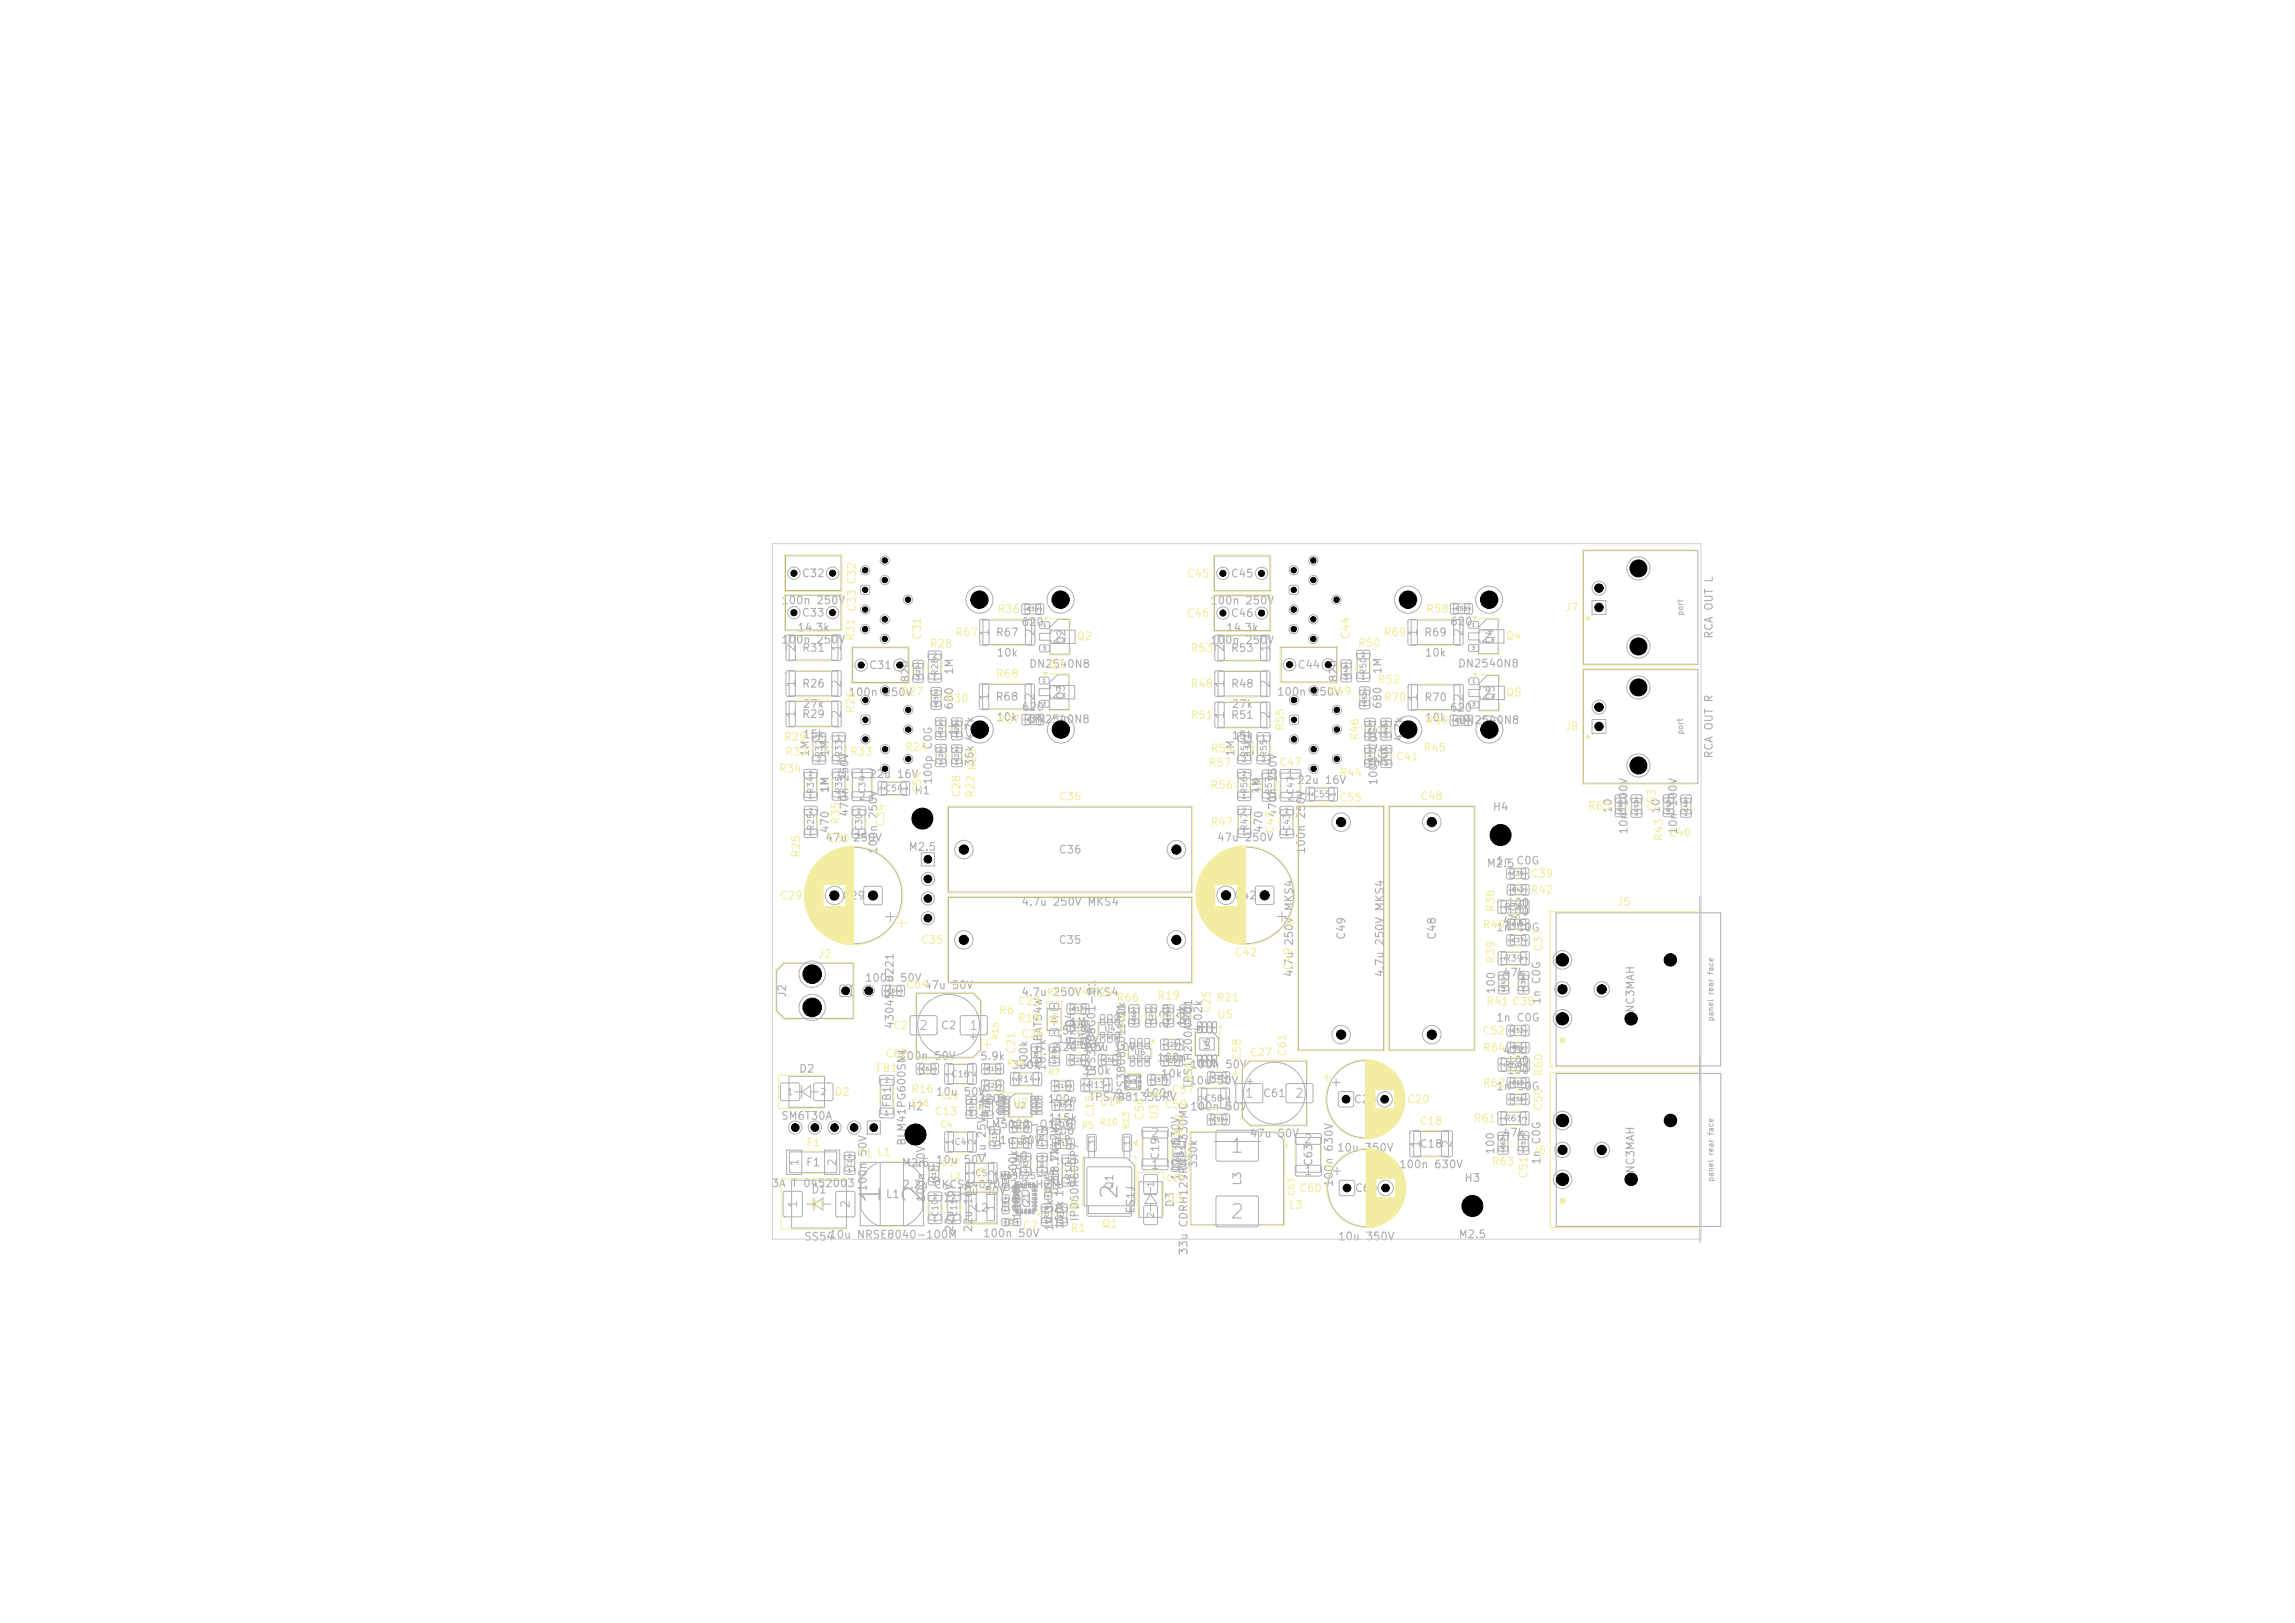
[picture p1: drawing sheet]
<svg xmlns="http://www.w3.org/2000/svg" width="297mm" height="210mm" viewBox="0 0 297 210" stroke-linecap="round" stroke-linejoin="round" font-family="sans-serif">
<defs><g id="words">
<g font-size="2.6" fill="#afafaf">
<text x="114.6" y="156" transform="rotate(-90 114.6 156)">1</text>
<text x="120.2" y="156" transform="rotate(-90 120.2 156)">2</text>
</g>
<text font-size="2.1" fill="#afafaf" x="145.2" y="155.4" transform="rotate(-90 145.2 155.4)">2</text>
<g font-size="1.8" fill="#afafaf">
<text x="159.1" y="149.6">1</text>
<text x="159.1" y="158.1">2</text>
</g>
<g font-size="1.5" fill="#afafaf">
<text x="136" y="83.6">2</text>
<text x="191.5" y="83.5">2</text>
<text x="135.9" y="90.7">2</text>
<text x="191.5" y="90.8">2</text>
</g>
<g font-size="1.2" fill="#afafaf">
<text x="118.8" y="133.6">2</text>
<text x="125.3" y="133.6">1</text>
<text x="161" y="142.3">1</text>
<text x="167.5" y="142.3">2</text>
</g>
<g font-size="1.1" fill="#afafaf">
<text x="128.2" y="82.5" transform="rotate(-90 128.2 82.5)">1</text>
<text x="134.2" y="82.5" transform="rotate(-90 134.2 82.5)">2</text>
<text x="183.7" y="82.5" transform="rotate(-90 183.7 82.5)">1</text>
<text x="189.6" y="82.5" transform="rotate(-90 189.6 82.5)">2</text>
<text x="103.2" y="89.1" transform="rotate(-90 103.2 89.1)">1</text>
<text x="103.2" y="84.5" transform="rotate(-90 103.2 84.5)">2</text>
<text x="109.1" y="89.1" transform="rotate(-90 109.1 89.1)">2</text>
<text x="109.1" y="84.5" transform="rotate(-90 109.1 84.5)">1</text>
<text x="158.7" y="89.1" transform="rotate(-90 158.7 89.1)">1</text>
<text x="158.7" y="84.5" transform="rotate(-90 158.7 84.5)">2</text>
<text x="164.6" y="89.1" transform="rotate(-90 164.6 89.1)">2</text>
<text x="164.6" y="84.5" transform="rotate(-90 164.6 84.5)">1</text>
<text x="103.2" y="93" transform="rotate(-90 103.2 93)">1</text>
<text x="109.1" y="93" transform="rotate(-90 109.1 93)">2</text>
<text x="128.2" y="90.8" transform="rotate(-90 128.2 90.8)">1</text>
<text x="134.1" y="90.8" transform="rotate(-90 134.1 90.8)">2</text>
<text x="158.7" y="93.2" transform="rotate(-90 158.7 93.2)">1</text>
<text x="164.6" y="93.2" transform="rotate(-90 164.6 93.2)">2</text>
<text x="183.7" y="90.9" transform="rotate(-90 183.7 90.9)">1</text>
<text x="189.6" y="90.9" transform="rotate(-90 189.6 90.9)">2</text>
<text x="103.8" y="131.2">MP</text>
<text x="103.8" y="126.9">MP</text>
<text x="148.8" y="147.4">2</text>
<text x="168.7" y="148.2">2</text>
<text x="184" y="148.7" transform="rotate(-90 184 148.7)">1</text>
<text x="188.1" y="148.7" transform="rotate(-90 188.1 148.7)">2</text>
<text x="103.6" y="151" transform="rotate(-90 103.6 151)">1</text>
<text x="108.5" y="151" transform="rotate(-90 108.5 151)">2</text>
<text x="148.8" y="151.5">1</text>
<text x="168.7" y="152.3">1</text>
<text x="103.4" y="156.4" transform="rotate(-90 103.4 156.4)">1</text>
<text x="110.2" y="156.4" transform="rotate(-90 110.2 156.4)">2</text>
</g>
<g font-size="1" fill="#afafaf">
<text x="103.7" y="74.9">C32</text>
<text x="159.2" y="75">C45</text>
<text x="101" y="83.5">100n 250V</text>
<text x="101" y="78.4">100n 250V</text>
<text x="103.1" y="81.9">14.3k</text>
<text x="103.7" y="80">C33</text>
<text x="128.8" y="82.6">R67</text>
<text x="132.1" y="81.2">620</text>
<text x="138.1" y="83.5" transform="rotate(-90 138.1 83.5)">Q2</text>
<text x="156.5" y="83.6">100n 250V</text>
<text x="156.5" y="78.5">100n 250V</text>
<text x="158.6" y="82">14.3k</text>
<text x="159.2" y="80.1">C46</text>
<text x="184.2" y="82.6">R69</text>
<text x="187.6" y="81.2">620</text>
<text x="193.6" y="83.4" transform="rotate(-90 193.6 83.4)">Q4</text>
<text x="221.9" y="82.7" transform="rotate(-90 221.9 82.7)">RCA OUT L</text>
<text x="103.7" y="89.2">R26</text>
<text x="103.7" y="84.6">R31</text>
<text x="112.4" y="86.8">C31</text>
<text x="117.9" y="88.4" transform="rotate(-90 117.9 88.4)">820</text>
<text x="123.6" y="87.4" transform="rotate(-90 123.6 87.4)">1M</text>
<text x="128.9" y="85.2">10k</text>
<text x="133.1" y="86.7">DN2540N8</text>
<text x="159.2" y="84.6">R53</text>
<text x="159.2" y="89.2">R48</text>
<text x="167.8" y="86.8">C44</text>
<text x="173.3" y="88.3" transform="rotate(-90 173.3 88.3)">820</text>
<text x="179" y="87.3" transform="rotate(-90 179 87.3)">1M</text>
<text x="184.3" y="85.2">10k</text>
<text x="188.6" y="86.6">DN2540N8</text>
<text x="103.7" y="93.1">R29</text>
<text x="103.8" y="91.8">27k</text>
<text x="103.8" y="95.8">15k</text>
<text x="109.7" y="90.3">100n 250V</text>
<text x="123.6" y="91.9" transform="rotate(-90 123.6 91.9)">680</text>
<text x="124.1" y="95.3" transform="rotate(-90 124.1 95.3)">1k</text>
<text x="128.8" y="90.9">R68</text>
<text x="128.9" y="93.5">10k</text>
<text x="132.2" y="92.2">620</text>
<text x="133.1" y="93.8">DN2540N8</text>
<text x="138" y="90.7" transform="rotate(-90 138 90.7)">Q3</text>
<text x="159.2" y="93.3">R51</text>
<text x="159.3" y="95.9">15k</text>
<text x="159.3" y="91.9">27k</text>
<text x="165.2" y="90.3">100n 250V</text>
<text x="179" y="91.8" transform="rotate(-90 179 91.8)">680</text>
<text x="179.7" y="95.3" transform="rotate(-90 179.7 95.3)">1k</text>
<text x="184.2" y="91">R70</text>
<text x="184.3" y="93.6">10k</text>
<text x="187.5" y="92.3">620</text>
<text x="188.7" y="93.9">DN2540N8</text>
<text x="193.6" y="90.8" transform="rotate(-90 193.6 90.8)">Q5</text>
<text x="104.9" y="98" transform="rotate(-90 104.9 98)">1M</text>
<text x="107.5" y="98" transform="rotate(-90 107.5 98)">1M</text>
<text x="112.4" y="100.9">22u 16V</text>
<text x="120.8" y="101.6" transform="rotate(-90 120.8 101.6)">100p C0G</text>
<text x="126.2" y="99.2" transform="rotate(-90 126.2 99.2)">36k 4.7k</text>
<text x="160" y="98" transform="rotate(-90 160 98)">1M</text>
<text x="162.5" y="98" transform="rotate(-90 162.5 98)">1M</text>
<text x="167.8" y="101.7">22u 16V</text>
<text x="178.5" y="101.7" transform="rotate(-90 178.5 101.7)">100p C0G</text>
<text x="179.7" y="99.3" transform="rotate(-90 179.7 99.3)">36k</text>
<text x="181.8" y="96.1" transform="rotate(-90 181.8 96.1)">4.7k</text>
<text x="221.9" y="98.2" transform="rotate(-90 221.9 98.2)">RCA OUT R</text>
<text x="107.5" y="102.7" transform="rotate(-90 107.5 102.7)">1M</text>
<text x="107.5" y="107.9" transform="rotate(-90 107.5 107.9)">470</text>
<text x="110" y="105.8" transform="rotate(-90 110 105.8)">470n 250V</text>
<text x="118.3" y="103">H1</text>
<text x="163.1" y="102.8" transform="rotate(-90 163.1 102.8)">1M</text>
<text x="163.6" y="102.7" transform="rotate(-90 163.6 102.7)">1M</text>
<text x="163.6" y="107.9" transform="rotate(-90 163.6 107.9)">470</text>
<text x="165.5" y="105.8" transform="rotate(-90 165.5 105.8)">470n 250V</text>
<text x="193.1" y="105.2">H4</text>
<text x="208.8" y="105.3" transform="rotate(-90 208.8 105.3)">10</text>
<text x="215" y="105.3" transform="rotate(-90 215 105.3)">10</text>
<text x="106.7" y="109.1">47u 250V</text>
<text x="113.8" y="110.6" transform="rotate(-90 113.8 110.6)">100n 250V</text>
<text x="117.5" y="110.3">M2.5</text>
<text x="136.9" y="110.7">C36</text>
<text x="157.4" y="109.1">47u 250V</text>
<text x="169.1" y="110.6" transform="rotate(-90 169.1 110.6)">100n 250V</text>
<text x="192.3" y="112.5">M2.5</text>
<text x="193.5" y="112.1">1n C0G</text>
<text x="210.9" y="108" transform="rotate(-90 210.9 108)">10n 100V</text>
<text x="217.3" y="108" transform="rotate(-90 217.3 108)">10n 100V</text>
<text x="108.9" y="116.6">C29</text>
<text x="132.1" y="117.4">4.7u 250V MKS4</text>
<text x="159.6" y="116.6">C42</text>
<text x="194.4" y="119.9">47k</text>
<text x="194.9" y="118.7">100</text>
<text x="194.9" y="117.5">100</text>
<text x="136.9" y="122.4">C35</text>
<text x="174.3" y="121.7" transform="rotate(-90 174.3 121.7)">C49</text>
<text x="186.1" y="121.7" transform="rotate(-90 186.1 121.7)">C48</text>
<text x="193.6" y="120.7">1n C0G</text>
<text x="102" y="129.2" transform="rotate(-90 102 129.2)">J2</text>
<text x="111.9" y="127.3">100n 50V</text>
<text x="119.5" y="128.2">47u 50V</text>
<text x="132.1" y="129.1">4.7u 250V</text>
<text x="167.6" y="126.5" transform="rotate(-90 167.6 126.5)">4.7u</text>
<text x="179.3" y="126.5" transform="rotate(-90 179.3 126.5)">4.7u 250V MKS4</text>
<text x="193.7" y="128.7" transform="rotate(-90 193.7 128.7)">100</text>
<text x="194.4" y="126.6">47k</text>
<text x="199.6" y="130.1" transform="rotate(-90 199.6 130.1)">1n C0G</text>
<text x="211.7" y="131.1" transform="rotate(-90 211.7 131.1)">NC3MAH</text>
<text x="115.9" y="133.2" transform="rotate(-90 115.9 133.2)">43045-0221</text>
<text x="116.3" y="137.4">100n 50V</text>
<text x="121.7" y="133.4">C2</text>
<text x="126.8" y="137.4">5.9k</text>
<text x="135.1" y="134.9" transform="rotate(-90 135.1 134.9)">BAT54W</text>
<text x="136" y="136.2">2.2u 10V</text>
<text x="136.7" y="135.2">1u 50V</text>
<text x="137.3" y="134.1">52.3k</text>
<text x="138.4" y="133">1M</text>
<text x="139.2" y="133" transform="rotate(-90 139.2 133)">D4</text>
<text x="140.1" y="136.2">1.5u 10V</text>
<text x="145.9" y="133.4" transform="rotate(-90 145.9 133.4)">100k</text>
<text x="149.7" y="137.6">100n</text>
<text x="151.4" y="133.2" transform="rotate(-90 151.4 133.2)">2.2u</text>
<text x="153.6" y="132.9" transform="rotate(-90 153.6 132.9)">10k</text>
<text x="155.8" y="133.6" transform="rotate(-90 155.8 133.6)">4.02k</text>
<text x="193.6" y="132.4">1n C0G</text>
<text x="194.4" y="136.7">47k</text>
<text x="194.9" y="138">100</text>
<text x="103.3" y="139">D2</text>
<text x="115.5" y="143.4" transform="rotate(-90 115.5 143.4)">FB1</text>
<text x="117.4" y="143.9">H2</text>
<text x="121" y="142">10u 50V</text>
<text x="126.5" y="142.9">220n</text>
<text x="130.9" y="138.6">330k</text>
<text x="133.2" y="138.4" transform="rotate(-90 133.2 138.4)">100k</text>
<text x="135.5" y="143">100n</text>
<text x="135.6" y="138.7" transform="rotate(-90 135.6 138.7)">18.7k</text>
<text x="140" y="139.3">330k</text>
<text x="140.8" y="142.7">TPS7B8133DRV</text>
<text x="142" y="139.5" transform="rotate(-90 142 139.5)">TPS3808G01-Q1</text>
<text x="145.9" y="142.6" transform="rotate(-90 145.9 142.6)">TPS3808G01-Q1</text>
<text x="148" y="142.2">100n</text>
<text x="150.2" y="139.7">10k</text>
<text x="153.8" y="140.6">10u 50V</text>
<text x="153.9" y="143.9">100n 50V</text>
<text x="153.9" y="138.5">100n 50V</text>
<text x="154.5" y="141" transform="rotate(-90 154.5 141)">TPS1H200A-Q1</text>
<text x="163.4" y="142.2">C61</text>
<text x="175.1" y="143">C20</text>
<text x="193.6" y="141.3">1n C0G</text>
<text x="194.9" y="139.2">100</text>
<text x="101" y="145.1">SM6T30A</text>
<text x="112.4" y="149.7" transform="rotate(-90 112.4 149.7)">50V</text>
<text x="117.4" y="148.3" transform="rotate(-90 117.4 148.3)">BLM41PG600SN1</text>
<text x="127.4" y="146.2">LM5022-Q1</text>
<text x="127.8" y="150" transform="rotate(-90 127.8 150)">1u 25V</text>
<text x="128.1" y="144.7" transform="rotate(-90 128.1 144.7)">47k</text>
<text x="129.3" y="148.3">1u 50V</text>
<text x="130.2" y="145.3" transform="rotate(-90 130.2 145.3)">100p</text>
<text x="135.6" y="145.4">115k</text>
<text x="136.1" y="147.1">100</text>
<text x="136.6" y="147.9">1n</text>
<text x="161.7" y="147.4">47u 50V</text>
<text x="173" y="149.2">10u 350V</text>
<text x="183.6" y="148.8">C18</text>
<text x="193.6" y="149.5" transform="rotate(-90 193.6 149.5)">100</text>
<text x="194.4" y="147.3">47k</text>
<text x="99.8" y="153.9">3A T 0452003</text>
<text x="104.2" y="151.2">F1</text>
<text x="104.9" y="154.7">D1</text>
<text x="112.4" y="154.3" transform="rotate(-90 112.4 154.3)">100n</text>
<text x="114.6" y="155.3">L1</text>
<text x="116.6" y="151.2">M2.5</text>
<text x="116.7" y="154">2.2u CKCSA4020-2.2uH/M</text>
<text x="119.9" y="155.6" transform="rotate(-90 119.9 155.6)">100n 50V</text>
<text x="121" y="150.8">10u 50V</text>
<text x="123.7" y="154.8">10u 50V</text>
<text x="131" y="150.3">10</text>
<text x="131.8" y="152.6" transform="rotate(-90 131.8 152.6)">100k</text>
<text x="137.2" y="154.7" transform="rotate(-90 137.2 154.7)">0.18 1%</text>
<text x="137.3" y="152.8" transform="rotate(-90 137.3 152.8)">18.7k47k</text>
<text x="144.3" y="154" transform="rotate(-90 144.3 154)">Q1</text>
<text x="150.2" y="150.2" transform="rotate(-90 150.2 150.2)">C19</text>
<text x="152.9" y="152.8" transform="rotate(-90 152.9 152.8)">100n 630V</text>
<text x="155.2" y="151.2" transform="rotate(-90 155.2 151.2)">330k</text>
<text x="160.9" y="153.5" transform="rotate(-90 160.9 153.5)">L3</text>
<text x="170.1" y="151" transform="rotate(-90 170.1 151)">C63</text>
<text x="172.7" y="153.6" transform="rotate(-90 172.7 153.6)">100n 630V</text>
<text x="175.3" y="154.5">C60</text>
<text x="181" y="151.4">100n 630V</text>
<text x="189.4" y="153.2">H3</text>
<text x="199.6" y="150.8" transform="rotate(-90 199.6 150.8)">1n C0G</text>
<text x="211.7" y="151.9" transform="rotate(-90 211.7 151.9)">NC3MAH</text>
<text x="104" y="160.8">SS54</text>
<text x="107.2" y="160.5">10u NRSE8040-100M</text>
<text x="123.6" y="159.6" transform="rotate(-90 123.6 159.6)">22u 16V</text>
<text x="126" y="157">L2</text>
<text x="126.1" y="159.6" transform="rotate(-90 126.1 159.6)">22u 16V</text>
<text x="126.6" y="156.8" transform="rotate(-90 126.6 156.8)">2</text>
<text x="127.1" y="160.3">100n 50V</text>
<text x="129" y="156.8" transform="rotate(-90 129 156.8)">1</text>
<text x="132.3" y="157.8" transform="rotate(-90 132.3 157.8)">100n</text>
<text x="132.3" y="156.5" transform="rotate(-90 132.3 156.5)">100n 50V</text>
<text x="136.5" y="159.4" transform="rotate(-90 136.5 159.4)">14.3k</text>
<text x="137.8" y="159.1" transform="rotate(-90 137.8 159.1)">100k 1u</text>
<text x="139.8" y="158.1" transform="rotate(-90 139.8 158.1)">IPD60R600P7</text>
<text x="147.1" y="157.1" transform="rotate(-90 147.1 157.1)">ES1J</text>
<text x="152.2" y="156.3" transform="rotate(-90 152.2 156.3)">D3</text>
<text x="173.1" y="160.7">10u 350V</text>
<text x="188.7" y="160.5">M2.5</text>
<text x="153.9" y="162.5" transform="rotate(-90 153.9 162.5)">33u CDRH129RNP-330MC</text>
</g>
<g font-size="1" fill="#f2eda1">
<text x="153.5" y="75">C45</text>
<text x="110.8" y="83" transform="rotate(-90 110.8 83)">R31 C33 C32</text>
<text x="119.4" y="82.9" transform="rotate(-90 119.4 82.9)">C31</text>
<text x="123.5" y="82.6">R67</text>
<text x="129" y="79.6">R36</text>
<text x="139.3" y="83.1">Q2</text>
<text x="153.5" y="80.1">C46</text>
<text x="174.9" y="82.8" transform="rotate(-90 174.9 82.8)">C44</text>
<text x="175.7" y="84">R50</text>
<text x="179" y="82.6">R69</text>
<text x="184.5" y="79.5">R58</text>
<text x="194.8" y="83">Q4</text>
<text x="202.5" y="79.4">J7</text>
<text x="120.2" y="84">R28</text>
<text x="128.8" y="87.9">R68</text>
<text x="135.7" y="86.8">Q3</text>
<text x="154" y="84.6">R53</text>
<text x="154" y="89.2">R48</text>
<text x="178.2" y="88.7">R52</text>
<text x="110.8" y="92.4" transform="rotate(-90 110.8 92.4)">R26</text>
<text x="116.5" y="90.2">R27</text>
<text x="122.3" y="91.1">R30</text>
<text x="129" y="93.9">R37</text>
<text x="154" y="93.3">R51</text>
<text x="166.4" y="94.7" transform="rotate(-90 166.4 94.7)">R55</text>
<text x="171.9" y="90.2">R49</text>
<text x="176.1" y="95.9" transform="rotate(-90 176.1 95.9)">R46</text>
<text x="179" y="91">R70</text>
<text x="184.4" y="94">R59</text>
<text x="194.8" y="90.3">Q5</text>
<text x="202.5" y="94.8">J8</text>
<text x="100.7" y="100.2">R34</text>
<text x="101.4" y="96.1">R29</text>
<text x="101.5" y="98">R32</text>
<text x="109.9" y="98">R33</text>
<text x="117" y="97.4">R24</text>
<text x="156.3" y="99.4">R57</text>
<text x="156.6" y="97.6">R54</text>
<text x="165.5" y="99.4">C47</text>
<text x="173.3" y="100.7">R44</text>
<text x="180.6" y="98.6">C41</text>
<text x="184.1" y="97.5">R45</text>
<text x="108.9" y="106.8" transform="rotate(-90 108.9 106.8)">R35</text>
<text x="114.7" y="107" transform="rotate(-90 114.7 107)">C34</text>
<text x="119.4" y="102.8" transform="rotate(-90 119.4 102.8)">C54</text>
<text x="124.5" y="103.3" transform="rotate(-90 124.5 103.3)">C28</text>
<text x="126.3" y="103.3" transform="rotate(-90 126.3 103.3)">R22 R23</text>
<text x="136.9" y="103.8">C36</text>
<text x="156.6" y="102.3">R56</text>
<text x="156.6" y="107.1">R47</text>
<text x="165.1" y="107.9" transform="rotate(-90 165.1 107.9)">C43</text>
<text x="173.2" y="103.9">C55</text>
<text x="183.7" y="103.8">C48</text>
<text x="205.4" y="105">R65</text>
<text x="214.5" y="105.1" transform="rotate(-90 214.5 105.1)">C53</text>
<text x="103.8" y="111.1" transform="rotate(-90 103.8 111.1)">R25</text>
<text x="107" y="109.3">C30</text>
<text x="198" y="113.8">C39</text>
<text x="215.4" y="108.9" transform="rotate(-90 215.4 108.9)">R43</text>
<text x="215.8" y="108.5">C40</text>
<text x="100.8" y="116.6">C29</text>
<text x="193.6" y="118.1" transform="rotate(-90 193.6 118.1)">R38</text>
<text x="198" y="115.9">R42</text>
<text x="209.2" y="117.4">J5</text>
<text x="105.8" y="124.2">J2</text>
<text x="119.1" y="122.4">C35</text>
<text x="159.7" y="124">C42</text>
<text x="167.4" y="125.6" transform="rotate(-90 167.4 125.6)">C49250V MKS4</text>
<text x="191.8" y="120.4">R40</text>
<text x="193.7" y="124.8" transform="rotate(-90 193.7 124.8)">R39</text>
<text x="199.8" y="123.2" transform="rotate(-90 199.8 123.2)">C37</text>
<text x="117.2" y="128.1">C64</text>
<text x="129.2" y="131.5">R6</text>
<text x="131.6" y="130.3">C23</text>
<text x="138.7" y="129">U4MKS4</text>
<text x="141.1" y="129.2">C24</text>
<text x="144.4" y="129.8">R66</text>
<text x="149.7" y="129.6">R19</text>
<text x="156.9" y="131.2" transform="rotate(-90 156.9 131.2)">C25</text>
<text x="157.4" y="129.8">R21</text>
<text x="192.2" y="130.3">R41 C38</text>
<text x="114.5" y="137.1">C62</text>
<text x="115.5" y="133.4">C2</text>
<text x="131.6" y="136.5" transform="rotate(-90 131.6 136.5)">C21</text>
<text x="131.6" y="132.5">R18</text>
<text x="132.1" y="134.5">C26</text>
<text x="157.5" y="132">U5</text>
<text x="160.8" y="137.4" transform="rotate(-90 160.8 137.4)">C58</text>
<text x="161.7" y="136.9">C27</text>
<text x="166.7" y="136.8" transform="rotate(-90 166.7 136.8)">C61</text>
<text x="191.8" y="134.1">C52</text>
<text x="191.8" y="136.3">R64</text>
<text x="107.9" y="142">D2</text>
<text x="113.3" y="139">FB1</text>
<text x="117.8" y="141.7">R16</text>
<text x="130.9" y="143.5">U2</text>
<text x="142.2" y="143.3">C14</text>
<text x="150.6" y="143.6">C59</text>
<text x="151.5" y="141.8">C57</text>
<text x="182" y="143">C20</text>
<text x="191.8" y="140.9">R62</text>
<text x="199.8" y="143.8" transform="rotate(-90 199.8 143.8)">C50</text>
<text x="199.9" y="139.3" transform="rotate(-90 199.9 139.3)">R60</text>
<text x="104.2" y="148.6">F1</text>
<text x="120.9" y="144.6">C13</text>
<text x="141.8" y="144.7" transform="rotate(-90 141.8 144.7)">C15</text>
<text x="148.2" y="145" transform="rotate(-90 148.2 145)">C56</text>
<text x="150.1" y="144.9" transform="rotate(-90 150.1 144.9)">U3</text>
<text x="153.3" y="147.2" transform="rotate(-90 153.3 147.2)">R12</text>
<text x="183.6" y="145.8">C18</text>
<text x="190.6" y="145.5">R61</text>
<text x="198.3" y="149.6">J6</text>
<text x="110.9" y="150">C1 L1</text>
<text x="151" y="155.8">D3</text>
<text x="168" y="154.5">C60</text>
<text x="193" y="151.1">R63</text>
<text x="197.9" y="152.6" transform="rotate(-90 197.9 152.6)">C51</text>
<text x="104.8" y="156.6">D1</text>
<text x="132.2" y="159.3">C7</text>
<text x="138.5" y="159.7">R1</text>
<text x="142.5" y="159.1">Q1</text>
<text x="166.7" y="156.7">L3</text>
</g>
<g font-size=".9" fill="#afafaf">
<text x="111.1" y="100.8">1</text>
<text x="166.5" y="100.8">1</text>
<text x="111.1" y="103.7">2</text>
<text x="166.5" y="103.8">2</text>
<text x="123.5" y="139.5" transform="rotate(-90 123.5 139.5)">1</text>
<text x="126.5" y="139.5" transform="rotate(-90 126.5 139.5)">2</text>
<text x="156.3" y="142.6" transform="rotate(-90 156.3 142.6)">2</text>
<text x="159.2" y="142.6" transform="rotate(-90 159.2 142.6)">1</text>
<text x="123.5" y="148.3" transform="rotate(-90 123.5 148.3)">1</text>
<text x="126.5" y="148.3" transform="rotate(-90 126.5 148.3)">2</text>
<text x="126.2" y="152.3" transform="rotate(-90 126.2 152.3)">1</text>
<text x="129.2" y="152.3" transform="rotate(-90 129.2 152.3)">2</text>
</g>
<g font-size=".8" fill="#afafaf">
<text x="121.6" y="87.5" transform="rotate(-90 121.6 87.5)">R28</text>
<text x="177" y="87.4" transform="rotate(-90 177 87.4)">R50</text>
<text x="106.6" y="98.1" transform="rotate(-90 106.6 98.1)">R32</text>
<text x="109.2" y="98.1" transform="rotate(-90 109.2 98.1)">R33</text>
<text x="161.6" y="98.1" transform="rotate(-90 161.6 98.1)">R54</text>
<text x="164.1" y="98.1" transform="rotate(-90 164.1 98.1)">R55</text>
<text x="105.5" y="102.8" transform="rotate(-90 105.5 102.8)">R34</text>
<text x="105.5" y="107.6" transform="rotate(-90 105.5 107.6)">R25</text>
<text x="109.2" y="102.8" transform="rotate(-90 109.2 102.8)">R35</text>
<text x="111.8" y="107.6" transform="rotate(-90 111.8 107.6)">C30</text>
<text x="112.2" y="102.8" transform="rotate(-90 112.2 102.8)">C34</text>
<text x="114.4" y="102.6">C54</text>
<text x="161.6" y="102.8" transform="rotate(-90 161.6 102.8)">R56</text>
<text x="161.6" y="107.6" transform="rotate(-90 161.6 107.6)">R47</text>
<text x="164.8" y="102.9" transform="rotate(-90 164.8 102.9)">R57</text>
<text x="167.1" y="107.6" transform="rotate(-90 167.1 107.6)">C43</text>
<text x="167.6" y="102.9" transform="rotate(-90 167.6 102.9)">C47</text>
<text x="169.8" y="103.4">C55</text>
<text x="173.1" y="107">1</text>
<text x="184.8" y="107">1</text>
<text x="124.3" y="110.5">1</text>
<text x="151.8" y="110.5">2</text>
<text x="107.5" y="116.5">2</text>
<text x="112.5" y="116.5">1</text>
<text x="158.2" y="116.5">2</text>
<text x="163.2" y="116.5">1</text>
<text x="194.6" y="118">R38</text>
<text x="124.3" y="122.2">1</text>
<text x="151.8" y="122.2">2</text>
<text x="194.6" y="124.6">R39</text>
<text x="156.8" y="135.9" transform="rotate(-90 156.8 135.9)">U5</text>
<text x="173.1" y="134.5">2</text>
<text x="184.8" y="134.5">2</text>
<text x="101.8" y="141.9">1</text>
<text x="106.1" y="141.9">2</text>
<text x="123.1" y="139.6">C16</text>
<text x="131.5" y="140.2">R14</text>
<text x="140.7" y="141">R13</text>
<text x="155.8" y="142.7">C58</text>
<text x="194.6" y="138.4">R60</text>
<text x="123.4" y="148.4">C4</text>
<text x="194.6" y="145.3">R61</text>
<text x="201.7" y="145.6">2</text>
<text x="126.1" y="152.4">C5</text>
<text x="128.6" y="152.8">LM65625-Q1</text>
<text x="138.9" y="152.7" transform="rotate(-90 138.9 152.7)">R10</text>
<text x="149.5" y="153.7" transform="rotate(-90 149.5 153.7)">1</text>
<text x="153.2" y="150.5" transform="rotate(-90 153.2 150.5)">R12</text>
<text x="121.6" y="157.5" transform="rotate(-90 121.6 157.5)">C10</text>
<text x="124" y="157.5" transform="rotate(-90 124 157.5)">C11</text>
<text x="149.5" y="157.7" transform="rotate(-90 149.5 157.7)">2</text>
</g>
<g font-size=".8" fill="#f2eda1">
<text x="135.4" y="129">R17</text>
<text x="129.4" y="134.6" transform="rotate(-90 129.4 134.6)">R15</text>
<text x="137" y="132.6" transform="rotate(-90 137 132.6)">D4</text>
<text x="117.8" y="143.3">C16</text>
<text x="121.7" y="142.4">C22</text>
<text x="130.2" y="138.2">R14</text>
<text x="135.6" y="139.4">R7</text>
<text x="148.7" y="142.1">U6</text>
<text x="154.5" y="139.8" transform="rotate(-90 154.5 139.8)">R20</text>
<text x="121.6" y="146.1">C4</text>
<text x="139.9" y="146.2">R5</text>
<text x="142.3" y="145.8">R10</text>
<text x="146.4" y="146.2" transform="rotate(-90 146.4 146.2)">R13</text>
<text x="121.8" y="151">C17</text>
<text x="122.8" y="152.8">L2</text>
<text x="127.6" y="152.6" transform="rotate(-90 127.6 152.6)">C5</text>
<text x="150.9" y="153.1">C19</text>
<text x="167.7" y="154.8" transform="rotate(-90 167.7 154.8)">C63</text>
<text x="139.7" y="156.7" transform="rotate(-90 139.7 156.7)">R2</text>
</g>
<g font-size=".7" fill="#afafaf">
<text x="218" y="79.7" transform="rotate(-90 218 79.7)">port</text>
<text x="218" y="95.1" transform="rotate(-90 218 95.1)">port</text>
<text x="201.8" y="128.5">3</text>
<text x="206.9" y="128.5">G</text>
<text x="142.8" y="133.6">U4</text>
<text x="146.7" y="136.7">U6</text>
<text x="221.9" y="132.2" transform="rotate(-90 221.9 132.2)">panel rear face</text>
<text x="173.8" y="142.7">1</text>
<text x="178.8" y="142.7">2</text>
<text x="141.8" y="148.3" transform="rotate(-90 141.8 148.3)">3</text>
<text x="146.4" y="148.3" transform="rotate(-90 146.4 148.3)">1</text>
<text x="201.8" y="149.3">3</text>
<text x="206.9" y="149.3">G</text>
<text x="133.3" y="155.8" transform="rotate(-90 133.3 155.8)">21</text>
<text x="173.9" y="154.2">1</text>
<text x="178.9" y="154.2">2</text>
<text x="221.9" y="153" transform="rotate(-90 221.9 153)">panel rear face</text>
</g>
<g font-size=".6" fill="#afafaf">
<text x="206.6" y="76.6">3</text>
<text x="206.6" y="79.1">1</text>
<text x="120.6" y="88.2">1</text>
<text x="120.6" y="85.2">2</text>
<text x="176.1" y="88.1">1</text>
<text x="176.1" y="85.1">2</text>
<text x="105.7" y="95.8">1</text>
<text x="108.2" y="95.8">1</text>
<text x="160.7" y="95.8">1</text>
<text x="163.2" y="95.8">1</text>
<text x="206.6" y="94.5">1</text>
<text x="206.6" y="92">3</text>
<text x="104.6" y="100.6">2</text>
<text x="105.7" y="98.8">2</text>
<text x="108.2" y="98.7">2</text>
<text x="108.2" y="100.5">1</text>
<text x="160.7" y="100.6">2</text>
<text x="160.7" y="98.7">2</text>
<text x="163.2" y="98.7">2</text>
<text x="163.8" y="100.6">1</text>
<text x="104.6" y="103.5">1</text>
<text x="104.6" y="105.3">2</text>
<text x="108.2" y="103.4">2</text>
<text x="110.8" y="105.4">2</text>
<text x="114.7" y="102.4" transform="rotate(-90 114.7 102.4)">2</text>
<text x="117.6" y="102.4" transform="rotate(-90 117.6 102.4)">1</text>
<text x="160.7" y="103.5">1</text>
<text x="160.7" y="105.3">2</text>
<text x="163.8" y="103.6">2</text>
<text x="166.2" y="105.4">2</text>
<text x="170" y="103.1" transform="rotate(-90 170 103.1)">2</text>
<text x="173" y="103.1" transform="rotate(-90 173 103.1)">1</text>
<text x="104.6" y="108.3">1</text>
<text x="110.8" y="108.3">1</text>
<text x="119.8" y="111.6">1</text>
<text x="160.7" y="108.2">1</text>
<text x="166.2" y="108.3">1</text>
<text x="119.8" y="114.2">2</text>
<text x="119.8" y="116.7">3</text>
<text x="119.8" y="119.2">4</text>
<text x="194.8" y="117.7" transform="rotate(-90 194.8 117.7)">1</text>
<text x="197.8" y="117.7" transform="rotate(-90 197.8 117.7)">2</text>
<text x="194.9" y="124.3" transform="rotate(-90 194.9 124.3)">1</text>
<text x="197.8" y="124.3" transform="rotate(-90 197.8 124.3)">2</text>
<text x="155.8" y="135.6">9</text>
<text x="114.4" y="140.3">2</text>
<text x="131.8" y="140" transform="rotate(-90 131.8 140)">2</text>
<text x="134.7" y="140" transform="rotate(-90 134.7 140)">1</text>
<text x="140.9" y="140.7" transform="rotate(-90 140.9 140.7)">2</text>
<text x="143.8" y="140.7" transform="rotate(-90 143.8 140.7)">1</text>
<text x="194.9" y="138.1" transform="rotate(-90 194.9 138.1)">2</text>
<text x="197.8" y="138.1" transform="rotate(-90 197.8 138.1)">1</text>
<text x="102.6" y="146.3">5</text>
<text x="105.1" y="146.3">4</text>
<text x="107.7" y="146.3">3</text>
<text x="110.2" y="146.3">2</text>
<text x="112.8" y="146.3">1</text>
<text x="114.4" y="144.5">1</text>
<text x="152.2" y="148.3">2</text>
<text x="194.8" y="145" transform="rotate(-90 194.8 145)">1</text>
<text x="197.8" y="145" transform="rotate(-90 197.8 145)">2</text>
<text x="120.7" y="155.3">2</text>
<text x="123.1" y="155.3">2</text>
<text x="137.9" y="150.4">1</text>
<text x="137.9" y="153.4">2</text>
<text x="152.2" y="151.2">1</text>
<text x="120.7" y="158.2">1</text>
<text x="123.1" y="158.2">1</text>
</g>
<g font-size=".5" fill="#afafaf">
<text x="102.4" y="74.6">1</text>
<text x="107.4" y="74.6">2</text>
<text x="157.9" y="74.6">1</text>
<text x="162.9" y="74.6">2</text>
<text x="102.4" y="79.7">1</text>
<text x="107.4" y="79.7">2</text>
<text x="132.9" y="79.2">R36</text>
<text x="133.1" y="79.1" transform="rotate(-90 133.1 79.1)">1</text>
<text x="134.9" y="79.1" transform="rotate(-90 134.9 79.1)">2</text>
<text x="157.9" y="79.7">1</text>
<text x="162.9" y="79.7">2</text>
<text x="188.4" y="79.1">R58</text>
<text x="188.6" y="79" transform="rotate(-90 188.6 79)">1</text>
<text x="190.4" y="79" transform="rotate(-90 190.4 79)">2</text>
<text x="111.1" y="86.5">1</text>
<text x="116.1" y="86.5">2</text>
<text x="118.6" y="86.3">1</text>
<text x="118.6" y="88.1">2</text>
<text x="119.2" y="87.6" transform="rotate(-90 119.2 87.6)">R27</text>
<text x="120.9" y="89.8">2</text>
<text x="166.6" y="86.4">1</text>
<text x="171.6" y="86.4">2</text>
<text x="173.9" y="86.3">1</text>
<text x="173.9" y="88.1">2</text>
<text x="174.6" y="87.6" transform="rotate(-90 174.6 87.6)">R49</text>
<text x="176.3" y="89.7">2</text>
<text x="120.9" y="91.6">1</text>
<text x="121.5" y="95.6">1</text>
<text x="121.5" y="93.7">2</text>
<text x="121.5" y="91.1" transform="rotate(-90 121.5 91.1)">R30</text>
<text x="122.1" y="95.1" transform="rotate(-90 122.1 95.1)">R24</text>
<text x="123.6" y="95.6">1</text>
<text x="123.6" y="93.8">2</text>
<text x="124.2" y="95.1" transform="rotate(-90 124.2 95.1)">R23</text>
<text x="132.9" y="93.5">R37</text>
<text x="133.1" y="93.4" transform="rotate(-90 133.1 93.4)">2</text>
<text x="134.9" y="93.4" transform="rotate(-90 134.9 93.4)">1</text>
<text x="176.3" y="91.6">1</text>
<text x="177" y="91.1" transform="rotate(-90 177 91.1)">R52</text>
<text x="177" y="95.6">1</text>
<text x="177" y="93.8">2</text>
<text x="177.7" y="95.1" transform="rotate(-90 177.7 95.1)">R46</text>
<text x="179.1" y="95.6">1</text>
<text x="179.1" y="93.8">2</text>
<text x="179.8" y="95.1" transform="rotate(-90 179.8 95.1)">R45</text>
<text x="188.3" y="93.6">R59</text>
<text x="188.5" y="93.5" transform="rotate(-90 188.5 93.5)">2</text>
<text x="190.3" y="93.5" transform="rotate(-90 190.3 93.5)">1</text>
<text x="121.5" y="97.2">1</text>
<text x="121.5" y="99.1">2</text>
<text x="122.1" y="98.5" transform="rotate(-90 122.1 98.5)">C28</text>
<text x="123.6" y="99.1">1</text>
<text x="123.6" y="97.2">2</text>
<text x="124.2" y="98.6" transform="rotate(-90 124.2 98.6)">R22</text>
<text x="177" y="99.1">1</text>
<text x="177" y="97.3">2</text>
<text x="177.7" y="98.6" transform="rotate(-90 177.7 98.6)">R44</text>
<text x="179.1" y="97.3">1</text>
<text x="179.1" y="99.2">2</text>
<text x="179.8" y="98.7" transform="rotate(-90 179.8 98.7)">C41</text>
<text x="209.4" y="103.7">1</text>
<text x="209.4" y="105.5">2</text>
<text x="210.1" y="105" transform="rotate(-90 210.1 105)">R65</text>
<text x="211.5" y="103.7">1</text>
<text x="211.5" y="105.6">2</text>
<text x="212.2" y="105.1" transform="rotate(-90 212.2 105.1)">C53</text>
<text x="215.7" y="103.7">1</text>
<text x="215.7" y="105.5">2</text>
<text x="216.3" y="105" transform="rotate(-90 216.3 105)">R43</text>
<text x="217.9" y="103.7">1</text>
<text x="217.9" y="105.6">2</text>
<text x="218.6" y="105.1" transform="rotate(-90 218.6 105.1)">C40</text>
<text x="195.6" y="113.4">C39</text>
<text x="195.8" y="113.3" transform="rotate(-90 195.8 113.3)">2</text>
<text x="197.7" y="113.3" transform="rotate(-90 197.7 113.3)">1</text>
<text x="195.7" y="120">R40</text>
<text x="195.7" y="115.5">R42</text>
<text x="195.9" y="119.9" transform="rotate(-90 195.9 119.9)">2</text>
<text x="195.9" y="115.4" transform="rotate(-90 195.9 115.4)">1</text>
<text x="197.7" y="119.9" transform="rotate(-90 197.7 119.9)">1</text>
<text x="197.7" y="115.4" transform="rotate(-90 197.7 115.4)">2</text>
<text x="195.7" y="122">C37</text>
<text x="195.9" y="121.9" transform="rotate(-90 195.9 121.9)">2</text>
<text x="197.8" y="121.9" transform="rotate(-90 197.8 121.9)">1</text>
<text x="109.1" y="128.6">1</text>
<text x="112.1" y="128.6">2</text>
<text x="114.8" y="128.6">C64</text>
<text x="115" y="128.5" transform="rotate(-90 115 128.5)">2</text>
<text x="116.9" y="128.5" transform="rotate(-90 116.9 128.5)">1</text>
<text x="138.7" y="130.9">R17</text>
<text x="138.9" y="130.8" transform="rotate(-90 138.9 130.8)">1</text>
<text x="140.8" y="130.8" transform="rotate(-90 140.8 130.8)">2</text>
<text x="146.5" y="130.9">1</text>
<text x="148.7" y="130.9">2</text>
<text x="150.9" y="130.9">2</text>
<text x="153.1" y="130.9">2</text>
<text x="194.3" y="126.6">1</text>
<text x="194.3" y="128.4">2</text>
<text x="195" y="128" transform="rotate(-90 195 128)">R41</text>
<text x="196.9" y="128.5">1</text>
<text x="196.9" y="126.6">2</text>
<text x="197.5" y="128" transform="rotate(-90 197.5 128)">C38</text>
<text x="133.8" y="135.9">1</text>
<text x="133.8" y="137.7">2</text>
<text x="134.5" y="137" transform="rotate(-90 134.5 137)">R6</text>
<text x="136.2" y="135.9">1</text>
<text x="136.2" y="137.8">2</text>
<text x="136.8" y="137" transform="rotate(-90 136.8 137)">R7</text>
<text x="138.7" y="137.5">C26</text>
<text x="138.7" y="135.4">R18</text>
<text x="138.7" y="133.1">C23</text>
<text x="138.9" y="137.4" transform="rotate(-90 138.9 137.4)">2</text>
<text x="138.9" y="133" transform="rotate(-90 138.9 133)">1</text>
<text x="138.9" y="135.2" transform="rotate(-90 138.9 135.2)">2</text>
<text x="140.8" y="135.2" transform="rotate(-90 140.8 135.2)">1</text>
<text x="140.8" y="137.4" transform="rotate(-90 140.8 137.4)">1</text>
<text x="140.8" y="133" transform="rotate(-90 140.8 133)">2</text>
<text x="142.8" y="137.5">C56</text>
<text x="143" y="137.4" transform="rotate(-90 143 137.4)">2</text>
<text x="144.9" y="137.4" transform="rotate(-90 144.9 137.4)">1</text>
<text x="146.5" y="132.7">2</text>
<text x="147.1" y="132.2" transform="rotate(-90 147.1 132.2)">R66</text>
<text x="148.7" y="132.8">1</text>
<text x="149.3" y="132.2" transform="rotate(-90 149.3 132.2)">C24</text>
<text x="150.8" y="137.6">R20</text>
<text x="150.9" y="135.5">C25</text>
<text x="150.9" y="132.7">1</text>
<text x="151.1" y="137.5" transform="rotate(-90 151.1 137.5)">1</text>
<text x="151.1" y="135.4" transform="rotate(-90 151.1 135.4)">1</text>
<text x="151.6" y="132.2" transform="rotate(-90 151.6 132.2)">R19</text>
<text x="152.9" y="137.5" transform="rotate(-90 152.9 137.5)">2</text>
<text x="153" y="135.4" transform="rotate(-90 153 135.4)">2</text>
<text x="153.1" y="132.7">1</text>
<text x="153.8" y="132.2" transform="rotate(-90 153.8 132.2)">R21</text>
<text x="155.6" y="137.5" transform="rotate(-90 155.6 137.5)">5</text>
<text x="155.6" y="133.2" transform="rotate(-90 155.6 133.2)">4</text>
<text x="156.3" y="137.5" transform="rotate(-90 156.3 137.5)">6</text>
<text x="156.3" y="133.2" transform="rotate(-90 156.3 133.2)">3</text>
<text x="156.9" y="137.5" transform="rotate(-90 156.9 137.5)">7</text>
<text x="156.9" y="133.2" transform="rotate(-90 156.9 133.2)">2</text>
<text x="157.6" y="137.5" transform="rotate(-90 157.6 137.5)">8</text>
<text x="157.6" y="133.2" transform="rotate(-90 157.6 133.2)">1</text>
<text x="195.7" y="133.7">C52</text>
<text x="195.7" y="135.9">R64</text>
<text x="195.9" y="133.6" transform="rotate(-90 195.9 133.6)">2</text>
<text x="195.9" y="135.8" transform="rotate(-90 195.9 135.8)">1</text>
<text x="197.7" y="135.8" transform="rotate(-90 197.7 135.8)">2</text>
<text x="197.8" y="133.6" transform="rotate(-90 197.8 133.6)">1</text>
<text x="119.2" y="138.7">C62</text>
<text x="119.4" y="138.6" transform="rotate(-90 119.4 138.6)">2</text>
<text x="121.3" y="138.6" transform="rotate(-90 121.3 138.6)">1</text>
<text x="125.4" y="142.7">2</text>
<text x="127.5" y="142.7">2</text>
<text x="127.7" y="138.7">R15</text>
<text x="127.7" y="140.8">C21</text>
<text x="127.9" y="140.7" transform="rotate(-90 127.9 140.7)">1</text>
<text x="127.9" y="138.6" transform="rotate(-90 127.9 138.6)">2</text>
<text x="129.7" y="138.6" transform="rotate(-90 129.7 138.6)">1</text>
<text x="129.8" y="140.7" transform="rotate(-90 129.8 140.7)">2</text>
<text x="136.7" y="140.9">C14</text>
<text x="136.9" y="140.8" transform="rotate(-90 136.9 140.8)">1</text>
<text x="137" y="143.3" transform="rotate(-90 137 143.3)">1</text>
<text x="137" y="143.4">R5</text>
<text x="138.8" y="140.8" transform="rotate(-90 138.8 140.8)">2</text>
<text x="138.8" y="143.3" transform="rotate(-90 138.8 143.3)">2</text>
<text x="146" y="140.4">U3</text>
<text x="147" y="140.3" transform="rotate(-90 147 140.3)">7</text>
<text x="149.2" y="140.1">C57</text>
<text x="149.4" y="140" transform="rotate(-90 149.4 140)">1</text>
<text x="151.3" y="140" transform="rotate(-90 151.3 140)">2</text>
<text x="156.9" y="139.8">C27</text>
<text x="157.1" y="139.7" transform="rotate(-90 157.1 139.7)">2</text>
<text x="159" y="139.7" transform="rotate(-90 159 139.7)">1</text>
<text x="195.7" y="142.6">C50</text>
<text x="195.7" y="140.5">R62</text>
<text x="195.9" y="142.5" transform="rotate(-90 195.9 142.5)">2</text>
<text x="195.9" y="140.4" transform="rotate(-90 195.9 140.4)">2</text>
<text x="197.7" y="140.4" transform="rotate(-90 197.7 140.4)">1</text>
<text x="197.8" y="142.5" transform="rotate(-90 197.8 142.5)">1</text>
<text x="109.7" y="149.9">2</text>
<text x="125.4" y="144.5">1</text>
<text x="126.1" y="144.1" transform="rotate(-90 126.1 144.1)">R16</text>
<text x="127.5" y="144.6">1</text>
<text x="128.2" y="144.1" transform="rotate(-90 128.2 144.1)">C22</text>
<text x="128.4" y="146.6">1</text>
<text x="128.4" y="148.5">2</text>
<text x="129.1" y="148" transform="rotate(-90 129.1 148)">C13</text>
<text x="131.3" y="146.2">C12</text>
<text x="131.5" y="146.1" transform="rotate(-90 131.5 146.1)">1</text>
<text x="131.5" y="148.2" transform="rotate(-90 131.5 148.2)">1</text>
<text x="131.5" y="148.3">R8</text>
<text x="133.3" y="148.2" transform="rotate(-90 133.3 148.2)">2</text>
<text x="133.4" y="146.1" transform="rotate(-90 133.4 146.1)">2</text>
<text x="134.6" y="148.5">1</text>
<text x="134.6" y="146.6">2</text>
<text x="135.3" y="147.7" transform="rotate(-90 135.3 147.7)">R9</text>
<text x="136.8" y="148.4">R11</text>
<text x="136.9" y="145.8">C15</text>
<text x="137.1" y="148.2" transform="rotate(-90 137.1 148.2)">2</text>
<text x="137.1" y="145.7" transform="rotate(-90 137.1 145.7)">1</text>
<text x="138.9" y="148.2" transform="rotate(-90 138.9 148.2)">1</text>
<text x="139" y="145.7" transform="rotate(-90 139 145.7)">2</text>
<text x="156.9" y="145.2">C59</text>
<text x="157.1" y="145.1" transform="rotate(-90 157.1 145.1)">2</text>
<text x="159" y="145.1" transform="rotate(-90 159 145.1)">1</text>
<text x="194.2" y="147.4">1</text>
<text x="194.2" y="149.2">2</text>
<text x="194.9" y="148.7" transform="rotate(-90 194.9 148.7)">R63</text>
<text x="196.9" y="149.2">1</text>
<text x="196.9" y="147.3">2</text>
<text x="197.5" y="148.7" transform="rotate(-90 197.5 148.7)">C51</text>
<text x="109.7" y="151.8">1</text>
<text x="110.3" y="151.1" transform="rotate(-90 110.3 151.1)">C1</text>
<text x="120.6" y="151.3">1</text>
<text x="120.6" y="153.2">2</text>
<text x="121.2" y="152.7" transform="rotate(-90 121.2 152.7)">C17</text>
<text x="132.5" y="150.1">1</text>
<text x="132.5" y="151.9">2</text>
<text x="133.1" y="151.2" transform="rotate(-90 133.1 151.2)">R3</text>
<text x="134.6" y="151.9">1</text>
<text x="134.6" y="150.1">2</text>
<text x="135.3" y="151.2" transform="rotate(-90 135.3 151.2)">R4</text>
<text x="135.2" y="158.5">1</text>
<text x="135.2" y="156.6">2</text>
<text x="135.8" y="157.7" transform="rotate(-90 135.8 157.7)">R1</text>
<text x="137.2" y="156.6">1</text>
<text x="137.2" y="158.5">2</text>
<text x="137.8" y="157.7" transform="rotate(-90 137.8 157.7)">R2</text>
</g>
<g font-size=".4" fill="#afafaf">
<text x="111.7" y="76.6">1</text>
<text x="111.7" y="74.1">2</text>
<text x="114.3" y="72.8">3</text>
<text x="114.3" y="75.4">4</text>
<text x="117.3" y="77.9">5</text>
<text x="167.2" y="76.6">1</text>
<text x="167.2" y="74.1">2</text>
<text x="169.7" y="72.8">3</text>
<text x="169.7" y="75.4">4</text>
<text x="172.7" y="77.9">5</text>
<text x="111.7" y="81.7">8</text>
<text x="111.7" y="79.2">9</text>
<text x="114.3" y="80.4">6</text>
<text x="114.3" y="83">7</text>
<text x="134.9" y="81.2">1</text>
<text x="167.2" y="81.7">8</text>
<text x="167.2" y="79.2">9</text>
<text x="169.7" y="80.4">6</text>
<text x="169.7" y="83">7</text>
<text x="190.4" y="81.2">1</text>
<text x="114.3" y="89.6">3</text>
<text x="134.9" y="88.4">1</text>
<text x="134.9" y="84.2">3</text>
<text x="169.8" y="89.6">3</text>
<text x="190.4" y="84.2">3</text>
<text x="190.5" y="88.5">1</text>
<text x="111.8" y="93.4">1</text>
<text x="111.8" y="90.9">2</text>
<text x="111.8" y="96">9</text>
<text x="117.3" y="92.2">4</text>
<text x="117.3" y="94.7">5</text>
<text x="134.9" y="91.4">3</text>
<text x="167.2" y="93.4">1</text>
<text x="167.2" y="90.9">2</text>
<text x="167.2" y="96">9</text>
<text x="172.8" y="92.2">4</text>
<text x="172.8" y="94.7">5</text>
<text x="190.5" y="91.5">3</text>
<text x="114.3" y="97.2">6</text>
<text x="114.3" y="99.8">7</text>
<text x="117.3" y="98.5">8</text>
<text x="169.8" y="97.2">6</text>
<text x="169.8" y="99.8">7</text>
<text x="172.8" y="98.5">8</text>
<text x="136.2" y="130.6">1</text>
<text x="136.2" y="133.9">2</text>
<text x="143" y="134.5" transform="rotate(-90 143 134.5)">4</text>
<text x="143" y="132.2" transform="rotate(-90 143 132.2)">3</text>
<text x="144" y="134.5" transform="rotate(-90 144 134.5)">5</text>
<text x="144" y="132.2" transform="rotate(-90 144 132.2)">2</text>
<text x="144.9" y="134.5" transform="rotate(-90 144.9 134.5)">6</text>
<text x="144.9" y="132.2" transform="rotate(-90 144.9 132.2)">1</text>
<text x="146.9" y="137.6" transform="rotate(-90 146.9 137.6)">4</text>
<text x="146.9" y="135.3" transform="rotate(-90 146.9 135.3)">3</text>
<text x="147.8" y="137.6" transform="rotate(-90 147.8 137.6)">5</text>
<text x="147.8" y="135.3" transform="rotate(-90 147.8 135.3)">2</text>
<text x="148.8" y="137.6" transform="rotate(-90 148.8 137.6)">6</text>
<text x="148.8" y="135.3" transform="rotate(-90 148.8 135.3)">1</text>
<text x="130.4" y="153.2" transform="rotate(-90 130.4 153.2)">C6</text>
<text x="135.9" y="154.4" transform="rotate(-90 135.9 154.4)">C9</text>
<text x="130.4" y="156.3" transform="rotate(-90 130.4 156.3)">C8</text>
<text x="130.5" y="158.4">C7</text>
</g>
<g font-size=".3" fill="#afafaf">
<text x="129.7" y="142.3">1</text>
<text x="129.7" y="142.8">2</text>
<text x="129.7" y="143.3">3</text>
<text x="129.7" y="143.8">4</text>
<text x="133.8" y="142.3">10</text>
<text x="133.9" y="143.8">7</text>
<text x="133.9" y="143.3">8</text>
<text x="133.9" y="142.8">9</text>
<text x="129.7" y="144.3">5</text>
<text x="133.9" y="144.3">6</text>
<text x="130" y="153.8">1</text>
<text x="130" y="152.3">2</text>
<text x="130" y="155.3">2</text>
<text x="135.5" y="155">1</text>
<text x="135.5" y="153.4">2</text>
<text x="130" y="156.8">1</text>
<text x="130.3" y="158.3" transform="rotate(-90 130.3 158.3)">1</text>
<text x="131.9" y="158.3" transform="rotate(-90 131.9 158.3)">2</text>
</g>
<g font-size=".2" fill="#afafaf">
<text x="131.3" y="154.7">13</text>
<text x="131.3" y="155.2">14</text>
<text x="131.3" y="155.7">15</text>
<text x="132.3" y="153.6" transform="rotate(-90 132.3 153.6)">10</text>
<text x="132.9" y="153.5" transform="rotate(-90 132.9 153.5)">9</text>
<text x="133.4" y="153.5" transform="rotate(-90 133.4 153.5)">8</text>
<text x="133.8" y="155.7">3</text>
<text x="133.8" y="155.2">4</text>
<text x="133.8" y="154.7">5</text>
<text x="133.8" y="154.2">6</text>
<text x="133.9" y="153.5" transform="rotate(-90 133.9 153.5)">7</text>
<text x="131.3" y="156.2">16</text>
<text x="131.8" y="157" transform="rotate(-90 131.8 157)">17</text>
<text x="132.3" y="157" transform="rotate(-90 132.3 157)">18</text>
<text x="132.9" y="157" transform="rotate(-90 132.9 157)">19</text>
<text x="133.4" y="157" transform="rotate(-90 133.4 157)">20</text>
<text x="133.8" y="156.7">1</text>
<text x="133.8" y="156.2">2</text>
<text x="133.9" y="156.9" transform="rotate(-90 133.9 156.9)">1</text>
</g>
</g></defs>
<g fill="none" stroke="#afafaf" stroke-width=".13">
<path d="M101.6 77h7.2v4.5h-7.2zM101.6 71.9h7.2v4.5h-7.2zM111.4 75.9l.3-.2 .7 .1 .2 .2-.1 .8-.2 .1h-.8l-.1-.3zM132.3 78.2l.7-.1 .2 .2 .1 1-.2 .2h-.6l-.3-.1v-1zM132.7 78.2h2v1.2h-2zM134.1 78.2l.7-.1 .3 .2v1l-.2 .2h-.6l-.2-.1v-1zM157.2 77.1h7.2v4.5h-7.2zM157.2 71.9h7.2v4.5h-7.2zM167 75.8l.7-.1 .3 .2v.7l-.1 .3h-.8l-.2-.1-.1-.8zM187.8 78.1h.7l.2 .1v1l-.1 .2-.6 .1-.3-.2v-1zM188.1 78.1h2v1.3h-2zM189.6 78.1h.7l.2 .1 .1 1-.2 .2-.6 .1-.3-.2v-1z"/>
<path d="M204.9 71.3h14.8v14.7h-14.8zM206 77.7h1.8v1.8h-1.8zM101.8 86.8h.9l.2 .1v3l-.1 .2h-.8l-.3-.1v-3zM101.8 82.2l.9-.1 .2 .2v2.9l-.1 .3h-.8l-.3-.2v-2.9zM101.8 90.8l.9-.1 .2 .2v2.9l-.1 .2-.8 .1-.3-.2v-2.9zM102.1 86.8h6.3v3.2h-6.3zM102.1 82.2h6.3v3.2h-6.3zM102.1 90.8h6.3v3.2h-6.3zM104.1 99.6l.2-.1 1.3 .1 .2 .2v.7l-.3 .2h-1.3l-.2-.3zM104.1 100h1.6v3.2h-1.6zM105.2 94.9l.2-.1h1.3l.2 .3v.7l-.3 .2-1.3-.1-.2-.2zM105.2 97.8h.2h1.3l.2 .2v.7l-.3 .2h-1.3l-.2-.3z"/>
<path d="M105.2 95.3h1.6v3.2h-1.6zM107.7 86.8h.9l.2 .1 .1 3-.2 .2h-.8l-.2-.1-.1-3zM107.7 82.2l.9-.1 .2 .2 .1 2.9-.2 .3h-.8l-.2-.2-.1-2.9zM107.7 90.8l.9-.1 .2 .2 .1 2.9-.2 .2-.8 .1-.2-.2-.1-2.9zM107.8 94.9l.1-.1h1.4l.1 .2v.8l-.2 .1h-1.4l-.1-.2zM107.8 97.8l.1-.1h1.4l.1 .3v.7l-.2 .1h-1.4l-.1-.2zM107.8 99.6l.1-.1h1.4l.1 .2v.8l-.2 .1h-1.4l-.1-.2zM107.8 95.2h1.6v3.2h-1.6zM107.8 99.9h1.6v3.2h-1.6zM110.3 99.6l.2-.1h2.3l.1 .2v.8l-.2 .1h-2.3l-.2-.2zM110.3 99.9h2.5v3.2h-2.5zM110.3 83.8h7.2v4.5h-7.2z"/>
<path d="M111.5 92.7l.2-.2 .8 .1 .1 .2-.1 .8-.2 .1h-.8l-.1-.3zM118.2 85.5l.2-.1 1 .1 .1 .2v.6l-.2 .2-1-.1-.2-.2zM118.2 87.3h.2h1l.1 .2v.6l-.2 .2h-1l-.2-.3zM118.2 85.9h1.2v2h-1.2zM120.2 87.2h.2h1.3l.2 .2-.1 .7-.2 .2h-1.3l-.2-.3zM120.2 84.3l.2-.1 1.3 .1 .2 .2-.1 .7-.2 .2-1.3-.1-.2-.2zM120.2 84.7h1.6v3.2h-1.6zM120.5 90.8h.2h1l.2 .2-.1 .6-.2 .2h-1l-.1-.3zM120.5 89l.2-.1 1 .1 .2 .2-.1 .6-.2 .2h-1l-.1-.3zM120.5 89.4h1.3v2h-1.3zM121.1 94.8l.2-.1h1l.1 .2v.7l-.2 .1h-1l-.2-.2zM121.1 92.9h.2h1l.1 .2v.6l-.2 .2h-1l-.2-.3z"/>
<path d="M121.1 96.4l.2-.1h1l.2 .3v.6l-.3 .1h-1l-.2-.2zM121.1 98.3l.2-.1h1l.2 .3v.6l-.3 .1h-1l-.2-.2zM121.1 93.3h1.3v2h-1.3zM121.1 96.8h1.3v2h-1.3zM123.2 98.3l.2-.1h1l.1 .2v.7l-.2 .1h-1l-.2-.2zM123.2 96.4h.2h1l.1 .2v.6l-.2 .2h-1l-.2-.3zM123.2 94.8l.2-.1h1l.1 .3v.6l-.2 .1h-1l-.2-.2zM123.2 93l.2-.1h1l.1 .2v.7l-.2 .1h-1l-.2-.2zM123.2 96.8h1.3v2h-1.3zM123.2 93.3h1.3v2h-1.3zM126.8 88.5h.9l.2 .1 .1 3-.2 .2h-.8l-.2-.1-.1-3zM126.9 80.2l.9-.1 .2 .2v2.9l-.2 .3h-.8l-.2-.2v-2.9z"/>
<path d="M127.2 88.5h6.3v3.2h-6.3zM127.2 80.2h6.3v3.2h-6.3zM132.3 92.5l.7-.1 .3 .2v1l-.2 .2h-.6l-.2-.1v-1zM132.7 92.5h2v1.2h-2zM132.7 88.5h.9l.3 .1v3l-.2 .2h-.8l-.2-.1v-3zM132.8 80.2l.9-.1 .2 .2v2.9l-.1 .3h-.8l-.3-.2v-2.9zM134.2 92.5l.7-.1 .2 .2v1l-.1 .2h-.7l-.2-.1v-1zM134.5 89.1h1.5v-.4h3.1v1.7h-3.1v-.4h-1.5zM134.5 81.9h1.5v-.4h3.1v1.8h-3.1v-.5h-1.5zM134.5 87.7l1.1-.1 .2 .2v.6l-.2 .1h-1l-.1-.2zM134.5 90.7l1.1-.1 .2 .2v.6l-.2 .1h-1l-.1-.2zM134.6 80.5h1.1l.1 .2v.5l-.2 .1h-.9l-.2-.2z"/>
<path d="M134.6 83.5h1.1l.1 .2v.5l-.2 .1h-.9l-.2-.2zM136.8 87.3h1.5v4.5h-2.5v-3.5zM136.9 80.1h1.5v4.5h-2.5v-3.5zM157.3 90.9l.9-.1 .2 .2v2.9l-.1 .3h-.8l-.3-.2v-2.9zM157.3 82.2h.9l.2 .1v3l-.1 .2h-.8l-.3-.1v-3zM157.3 86.9l.9-.1 .2 .1v3l-.1 .2h-.8l-.3-.1v-3zM157.6 90.9h6.3v3.2h-6.3zM157.6 82.2h6.3v3.2h-6.3zM157.6 86.9h6.3v3.2h-6.3zM160.2 99.6l.2-.1 1.3 .1 .2 .2v.7l-.3 .2h-1.3l-.2-.3zM160.2 100h1.6v3.2h-1.6zM160.2 94.9l.2-.1h1.4l.1 .2v.8l-.2 .1h-1.4l-.1-.2z"/>
<path d="M160.2 97.8l.2-.1h1.4l.1 .3v.7l-.2 .1h-1.4l-.1-.2zM160.2 95.2h1.6v3.2h-1.6zM162.7 94.9l.2-.1h1.3l.2 .2v.8l-.2 .1h-1.4l-.1-.2zM162.7 97.8l.2-.1h1.3l.2 .3v.7l-.2 .1h-1.4l-.1-.2zM162.7 95.2h1.6v3.2h-1.6zM163.2 90.9l.9-.1 .2 .2 .1 2.9-.2 .3h-.8l-.2-.2-.1-2.9zM163.2 82.2h.9l.2 .1 .1 3-.2 .2h-.8l-.2-.1-.1-3zM163.2 86.9l.9-.1 .2 .1 .1 3-.2 .2h-.8l-.2-.1-.1-3zM163.4 99.7l.2-.1h1.3l.2 .3-.1 .7-.2 .2-1.3-.1-.2-.2zM165.7 99.6h.2h2.3l.2 .2-.1 .8-.2 .1h-2.3l-.1-.2zM165.8 83.8h7.2v4.5h-7.2zM167 92.6l.8-.1 .2 .2 .1 .7-.2 .3h-.7l-.3-.1v-.8z"/>
<path d="M173.6 85.5l.2-.1h1l.1 .2v.7l-.2 .1h-1l-.2-.2zM173.6 87.3l.2-.1h1l.1 .3v.6l-.2 .1h-1l-.2-.2zM173.6 85.8h1.2v2h-1.2zM175.6 87.1h.2h1.3l.2 .2v.7l-.2 .2h-1.4l-.1-.3zM175.6 84.2l.2-.1 1.3 .1 .2 .2v.7l-.2 .2-1.4-.1-.1-.2zM175.6 84.6h1.6v3.2h-1.6zM176 90.8l.2-.1h1l.1 .2v.7l-.2 .1h-1l-.2-.2zM176 88.9h.2h1l.1 .2v.6l-.2 .2h-1l-.2-.3zM176 89.3h1.2v2h-1.2zM176.7 94.8h.1h1l.2 .2v.6l-.3 .2h-1l-.1-.3zM176.7 93l.1-.1 1 .1 .2 .2v.6l-.3 .2-1-.1-.1-.2zM176.7 98.3l.1-.1 1 .1 .2 .2v.6l-.3 .2-1-.1-.1-.2z"/>
<path d="M176.7 96.5l.1-.1h1l.2 .3v.6l-.3 .1h-1l-.1-.2zM176.7 93.4h1.2v2h-1.2zM176.7 96.8h1.2v2h-1.2zM178.7 94.8h.2h1l.2 .2v.6l-.3 .2h-1l-.1-.3zM178.7 93l.2-.1 1 .1 .2 .2v.6l-.3 .2-1-.1-.1-.2zM178.7 96.5l.2-.1h1.1l.1 .3v.6l-.2 .1h-1.1l-.1-.2zM178.7 98.4l.2-.1h1.1l.1 .3v.6l-.2 .1h-1.1l-.1-.2zM178.7 93.4h1.3v2h-1.3zM178.8 96.9h1.2v2h-1.2zM182.3 80.2l.9-.1 .2 .2v2.9l-.1 .3h-.8l-.3-.2v-2.9zM182.3 88.6l.9-.1 .2 .2 .1 2.9-.2 .3h-.8l-.3-.2v-2.9zM182.6 80.2h6.3v3.2h-6.3z"/>
<path d="M182.7 88.6h6.3v3.2h-6.3zM187.7 92.6l.7-.1 .3 .2v1l-.2 .2h-.6l-.2-.1v-1zM188.1 92.6h2v1.2h-2zM188.2 80.2l.9-.1 .2 .2 .1 2.9-.2 .3h-.8l-.3-.2v-2.9zM188.2 88.6l.9-.1 .3 .2v2.9l-.2 .3h-.8l-.2-.2v-2.9zM189.6 92.6l.7-.1 .2 .2v1l-.2 .2h-.6l-.2-.1v-1zM190 81.9h1.5v-.4h3.1v1.7h-3.1v-.4h-1.5zM190.1 89.2h1.5v-.4h3.1v1.7h-3.1v-.4h-1.5zM190.1 80.5l1.1-.1 .1 .2v.6l-.2 .1h-.9l-.2-.2zM190.1 83.5l1.1-.1 .1 .2v.6l-.2 .1h-.9l-.2-.2zM190.2 87.8l1-.1 .2 .2v.6l-.2 .1h-1l-.1-.2zM190.2 90.8l1-.1 .2 .2v.6l-.2 .1h-1l-.1-.2z"/>
<path d="M191.4 81.1l1-1h1.5v4.5h-2.5zM191.4 88.4l1-1h1.5v4.5h-2.5zM204.9 86.7h14.8v14.7h-14.8zM206 93.1h1.8v1.8h-1.8zM104.1 102.5h.2h1.3l.2 .2v.7l-.3 .2h-1.3l-.2-.3zM104.1 107.3l.2-.1 1.3 .1 .2 .2v.7l-.2 .2h-1.4l-.1-.3zM104.1 104.4l.2-.1h1.3l.2 .3v.7l-.2 .1h-1.4l-.1-.2zM104.1 104.7h1.6v3.2h-1.6zM107.8 102.5l.1-.1h1.4l.1 .3v.7l-.2 .1h-1.4l-.1-.2zM110.3 102.5l.2-.1 2.3 .1 .1 .2v.7l-.2 .2h-2.3l-.2-.3zM110.3 107.3h.2h1.4l.2 .2-.1 .8-.2 .1h-1.4l-.1-.2zM110.3 104.4l.2-.1h1.4l.2 .3-.1 .7-.2 .2h-1.4l-.1-.3z"/>
<path d="M110.4 104.8h1.6v3.2h-1.6zM111.9 114.7h.1h1.9h.2l.1 .2v1.9l-.1 .2-.2 .1h-1.9l-.1-.1-.1-.2v-1.9zM113.7 101.2l.8-.1 .3 .2v1.4l-.2 .2h-.7l-.3-.1v-1.4zM114.1 101.2h3.2v1.6h-3.2zM114.6 118.6h1.2M115.2 118v1.2M116.6 101.2l.9-.1 .2 .2v1.4l-.1 .2h-.8l-.2-.1v-1.4zM119.2 110.3h1.7v1.7h-1.7zM122.7 116.1h31.5v11h-31.5zM122.7 104.4h31.5v11h-31.5zM160.2 102.5h.2h1.3l.2 .2v.7l-.3 .2h-1.3l-.2-.3zM160.2 107.3l.2-.1h1.4l.1 .3v.7l-.2 .1h-1.4l-.1-.2z"/>
<path d="M160.2 104.4l.2-.1h1.4l.1 .2v.8l-.2 .1h-1.4l-.1-.2zM160.2 104.7h1.6v3.2h-1.6zM162.5 114.7l.2-.1h1.9l.2 .1 .1 .2v1.9l-.1 .2h-.2h-1.9h-.2v-.2v-1.9zM163.4 102.6h.2h1.3l.2 .2-.1 .7-.2 .2h-1.3l-.2-.3zM163.4 100.1h1.6v3.2h-1.6zM165.3 118.6h1.2M165.7 107.3h.2h1.4l.1 .2v.8l-.2 .1h-1.4l-.2-.2zM165.7 104.4l.2-.1h1.4l.1 .3v.7l-.2 .2h-1.4l-.2-.3zM165.7 104.8h1.6v3.2h-1.6zM165.7 102.6l.2-.1h2.3l.2 .3-.1 .7-.2 .2h-2.3l-.1-.3zM165.8 100h2.5v3.2h-2.5zM165.9 118v1.2"/>
<path d="M168.1 104.4h11v31.5h-11zM169.1 101.9h.8l.2 .1v1.4l-.1 .2-.8 .1-.2-.2v-1.4zM169.4 102h3.2v1.6h-3.2zM172 101.9h.8l.3 .1v1.4l-.2 .2-.7 .1-.2-.2-.1-1.4zM179.8 104.4h11v31.5h-11zM193.9 116.5h.8l.2 .1 .1 1.4-.2 .2h-.7l-.2-.1-.1-1.4zM194.3 116.5h3.2v1.6h-3.2zM195 112.4l.7-.1 .2 .2 .1 1-.2 .2-.6 .1-.2-.2v-1zM195.1 119l.7-.1 .2 .2v1l-.1 .2h-.6l-.3-.1v-1zM195.1 114.5l.7-.1 .2 .2 .1 1-.2 .2h-.6l-.2-.1-.1-1zM195.4 112.4h2v1.3h-2zM195.4 119h2v1.2h-2z"/>
<path d="M195.5 114.5h2v1.3h-2zM196.8 116.5h.8l.3 .1v1.4l-.2 .2h-.7l-.2-.1v-1.4zM196.9 119l.7-.1 .2 .2 .1 1-.2 .2h-.6l-.2-.1-.1-1zM196.9 112.4l.7-.1 .2 .2 .1 1-.2 .2-.6 .1-.2-.2v-1zM196.9 114.5l.7-.1 .3 .2v1l-.2 .2h-.6l-.2-.1v-1zM201.4 118.1h21.3v19.8h-21.3zM209.1 102.9l.2-.1 .9 .1 .2 .2v.6l-.2 .2-1-.1-.2-.2zM209.1 104.7h.2h.9l.2 .2v.6l-.2 .2h-1l-.2-.3zM209.1 103.3h1.2v2h-1.2zM211.1 102.9h.2h1.1l.1 .2v.6l-.2 .2-1.1-.1-.1-.2zM211.1 104.8h.2h1.1l.1 .2v.6l-.2 .2-1.1-.1-.1-.2zM211.2 103.3h1.2v2h-1.2z"/>
<path d="M215.3 102.9l.2-.1 1 .1 .1 .2v.6l-.2 .2-1-.1-.2-.2zM215.3 104.7h.2h1l.1 .2v.6l-.2 .2h-1l-.2-.3zM215.3 103.3h1.3v2h-1.3zM217.5 102.9h.2h1.1l.1 .2v.6l-.2 .2-1.1-.1-.1-.2zM217.5 104.8h.2h1.1l.1 .2v.6l-.2 .2-1.1-.1-.1-.2zM217.6 103.3h1.2v2h-1.2zM220 116v24M101.5 124.6h8.9v7.2h-8.9l-1-1v-5.2zM102.1 139.3h4.6v4h-4.6zM108.7 127.5h.2h1.2l.1 .2-.1 1.2-.2 .1-1.2-.1v-.2zM110.4 127.5l-1 .7 1 .8M113.9 139.2h.2h1.5l.1 .2v.9l-.2 .1h-1.5l-.2-.2z"/>
<path d="M114 139.6h1.6v4.6h-1.6zM114.2 127.6l.7-.1 .2 .1v1.1l-.1 .2h-.6l-.2-.1-.1-1.1zM114.6 127.6h2v1.2h-2zM116.1 127.6l.7-.1 .2 .1 .1 1.1-.2 .2h-.6l-.2-.1v-1.1zM117.8 131.5l.2-.1h3l.2 .1 .1 .2v2l-.1 .1-.2 .1h-3l-.2-.1v-.1v-2zM118.6 128.5h7.3l1 1v6.3l-1 1h-7.3zM118.6 137.7l.7-.1 .2 .1 .1 1.1-.2 .2h-.6l-.2-.1v-1.1zM119 137.7h2v1.2h-2zM120.5 137.7l.7-.1 .2 .1 .1 1.1-.2 .2h-.6l-.2-.1v-1.1zM122.3 137.7l.9-.1 .2 .2v2.3l-.1 .2h-.8l-.2-.1v-2.3zM122.7 137.7h3.2v2.5h-3.2zM124.3 131.5l.2-.1h3l.2 .1 .1 .2v2l-.1 .1-.2 .1h-3l-.2-.1v-.1v-2z"/>
<path d="M125.3 137.7l.8-.1 .2 .2 .1 2.3-.2 .2h-.7l-.3-.1v-2.3zM125.5 134.2h.8M125.9 133.8v.8M127.1 139.8l.6-.1 .3 .2v1l-.2 .3h-.6l-.2-.2v-1zM127.1 137.7l.7-.1 .2 .2v1l-.1 .2h-.6l-.3-.2v-.9zM127.4 137.7h2v1.2h-2zM127.4 139.8h2v1.3h-2zM128.9 137.7l.7-.1 .3 .2v1l-.2 .2h-.6l-.2-.2-.1-.9zM129 139.8l.6-.1 .3 .2v1l-.2 .3h-.6l-.2-.2v-1zM130.8 138.8l.8-.1 .3 .2v1.3l-.2 .3h-.7l-.2-.2v-1.3zM131.2 138.8h3.2v1.6h-3.2zM133.5 135.1h.2h1l.1 .2v.6l-.2 .2h-1l-.2-.3z"/>
<path d="M133.5 136.9h.2h1l.1 .2v.6l-.2 .2h-1l-.2-.2zM133.5 135.5h1.2v2h-1.2zM133.8 138.8l.8-.1 .2 .2v1.3l-.1 .3h-.8l-.2-.2v-1.3zM135.5 130.5h1.8v2.8h-1.8zM135.8 135.1h.2h1l.1 .2v.6l-.2 .2h-1l-.2-.3zM135.8 137l.2-.1h1l.1 .2v.7l-.2 .1h-1l-.2-.2zM135.8 135.5h1.3v2h-1.3zM135.9 131.6h1.1M135.9 129.9l.1-.1 1 .1v.2v.6h-.2h-.9l-.1-.2zM135.9 133.2l.1-.1 1 .1v.2v.6h-.2h-.9l-.1-.2zM136.1 139.9l.7-.1 .2 .1v1.1l-.1 .2h-.6l-.2-.1-.1-1.1zM136.4 131.6l.4 .6h-.8z"/>
<path d="M136.4 131.2v.4M136.4 132.2v.5M136.5 139.9h2v1.2h-2zM138 139.9l.7-.1 .2 .1v1.1l-.1 .2h-.6l-.2-.1-.1-1.1zM138.1 136.5l.7-.1 .2 .2v1l-.1 .3h-.6l-.2-.2-.1-1zM138.1 132.1l.7-.1 .2 .2 .1 1-.2 .3h-.6l-.2-.2v-1zM138.2 129.9h.7l.2 .1v1l-.1 .2-.7 .1-.2-.2v-1zM138.2 134.3h.7l.2 .1v1l-.1 .3h-.7l-.2-.2v-1zM138.5 136.5h2v1.3h-2zM138.5 129.9h2v1.3h-2zM138.5 134.4h2v1.2h-2zM138.5 132.1h2v1.3h-2z"/>
<path d="M139.9 139.6l.8-.1 .3 .2v1.3l-.2 .2-.7 .1-.2-.2v-1.3zM140 129.9h.7l.2 .1v1l-.1 .2-.6 .1-.3-.2v-1zM140 134.3h.7l.2 .1v1l-.1 .3h-.6l-.3-.2v-1zM140 136.5l.7-.1 .2 .2v1l-.1 .3h-.6l-.2-.2-.1-1zM140 132.1l.7-.1 .2 .2 .1 1-.2 .3h-.6l-.2-.2v-1zM140.3 139.6h3.2v1.6h-3.2zM142.2 132.3h2.5l.4 .4v1.2h-2.9zM142.2 136.5l.7-.1 .2 .2v1l-.1 .3h-.6l-.3-.2v-1zM142.4 131.3h.4l.2 .1v1.1l-.1 .1h-.4l-.1-.1zM142.4 133.6h.4l.2 .1v1l-.1 .2h-.4l-.1-.1zM142.6 136.5h2v1.3h-2zM142.9 139.6l.8-.1 .2 .2v1.3l-.1 .2-.8 .1-.2-.2v-1.3z"/>
<path d="M143.4 131.3h.4l.1 .1v1.1l-.1 .1h-.3l-.2-.1zM143.4 133.6h.4l.1 .1v1l-.1 .2h-.3l-.2-.1zM144.1 136.5l.7-.1 .2 .2v1l-.1 .3h-.6l-.3-.2v-1zM144.3 131.3h.4l.2 .1v1.1l-.1 .1h-.4l-.1-.1zM144.3 133.6h.4l.2 .1v1l-.1 .2h-.4l-.1-.1zM145.5 139.2h.4v.3h-.4zM145.5 139.8h.4v.4h-.4zM145.6 139.5l.5-.5h1.5v2h-2zM146.1 135.4h2.5l.4 .4v1.2h-2.9zM146.1 139.2h1v1.6h-1zM146.1 130.1l.2-.1h1l.1 .3v.6l-.2 .1h-1l-.2-.2zM146.1 131.9l.2-.1 1 .1 .1 .2v.6l-.2 .2h-1l-.2-.3z"/>
<path d="M146.1 130.4h1.3v2h-1.3zM146.3 134.4h.4l.1 .1 .1 1-.1 .2h-.4l-.1-.1zM146.3 136.7l.4-.1 .1 .1 .1 1.1-.1 .2h-.4l-.1-.1zM147.3 134.4h.4l.1 .1v1l-.1 .2h-.3l-.2-.1zM147.3 136.7l.4-.1 .1 .1v1.1l-.1 .2h-.3l-.2-.1zM147.3 139.8h.3v.4h-.3zM147.3 139.2h.3v.3h-.3zM148.2 134.4h.4l.1 .1 .1 1-.1 .2h-.4l-.1-.1zM148.2 136.7l.4-.1 .1 .1 .1 1.1-.1 .2h-.4l-.1-.1zM148.3 132l.2-.1h1l.2 .2v.6l-.3 .2h-1l-.2-.3zM148.3 130.1l.2-.1h1l.2 .2v.6l-.3 .2h-1l-.2-.3zM148.3 130.4h1.3v2h-1.3z"/>
<path d="M148.6 139.1l.7-.1 .2 .2v1l-.1 .2-.6 .1-.3-.2v-1zM149 139.1h2v1.3h-2zM150.3 136.6h.7l.2 .1v1l-.1 .2-.7 .1-.2-.2v-1zM150.3 134.5l.6-.1 .3 .2v1l-.2 .3h-.6l-.2-.2v-1zM150.5 139.1l.7-.1 .2 .2v1l-.1 .2-.6 .1-.3-.2v-1zM150.6 131.9l.2-.1 1 .1 .1 .2v.6l-.2 .2h-1l-.2-.3zM150.6 130.1l.2-.1h1l.1 .3v.6l-.2 .1h-1l-.2-.2zM150.6 130.4h1.2v2h-1.2zM150.6 136.6h2v1.3h-2zM150.6 134.5h2v1.3h-2zM152.1 136.6h.7l.2 .1v1l-.1 .2-.6 .1-.3-.2v-1zM152.2 134.5l.6-.1 .3 .2v1l-.2 .3h-.6l-.2-.2v-1z"/>
<path d="M152.8 131.9l.2-.1 .9 .1 .2 .2v.6l-.2 .2h-1l-.2-.3zM152.8 130.1l.2-.1h.9l.2 .3v.6l-.2 .1h-1l-.2-.2zM152.8 130.4h1.2v2h-1.2zM154.7 133.6h2.3l.7 .7v2.3h-3zM155 132.2h.4l.1 .1v1.2l-.1 .2-.4-.1zM155 136.5h.4l.1 .1v1.2l-.1 .2-.4-.1zM155.3 134.3h1.9v1.6h-1.9zM155.7 132.2h.3l.1 .1v1.2v.2l-.5-.1zM155.7 136.5h.3l.1 .1v1.2v.2l-.5-.1zM156.3 138.7h.7l.2 .1v1.1l-.1 .2h-.6l-.2-.1-.1-1.1zM156.3 132.2h.4l.1 .1v1.2l-.1 .2-.4-.1zM156.3 136.5h.4l.1 .1v1.2l-.1 .2-.4-.1z"/>
<path d="M156.7 138.8h2v1.2h-2zM157 132.2h.3l.1 .1v1.2v.2l-.5-.1zM157 136.5h.3l.1 .1v1.2v.2l-.5-.1zM158.2 138.7h.7l.2 .1v1.1l-.1 .2h-.6l-.2-.1-.1-1.1zM160.8 138.3l1-1h7.3v8.3h-7.3l-1-1zM161.4 140h.8M161.8 139.6v.8M172.9 139.6v1M193.9 123.2l.8-.1 .3 .2v1.3l-.2 .3h-.7l-.2-.2v-1.3zM193.9 137l.8-.1 .3 .1v1.4l-.2 .2h-.7l-.2-.1v-1.4zM194 125.8h.1h1l.2 .2v.6l-.3 .2h-1l-.1-.3zM194 127.7l.1-.1h1l.2 .2v.6l-.3 .2h-1l-.1-.2z"/>
<path d="M194 126.2h1.2v2h-1.2zM194.3 123.2h3.2v1.6h-3.2zM194.3 137h3.2v1.6h-3.2zM195.1 121l.6-.1 .3 .2v1l-.2 .3h-.6l-.2-.2v-1zM195.1 132.7l.6-.1 .3 .2v1l-.2 .3h-.6l-.2-.2v-1zM195.1 134.9h.7l.2 .1 .1 1-.2 .2-.6 .1-.2-.2-.1-1zM195.1 139.5l.7-.1 .2 .2 .1 1-.2 .2h-.6l-.2-.1-.1-1zM195.4 121h2v1.3h-2zM195.4 132.7h2v1.3h-2zM195.5 134.9h2v1.3h-2zM195.5 139.5h2v1.2h-2zM196.5 127.7l.2-.1h1l.2 .3v.6l-.3 .1h-1l-.2-.2z"/>
<path d="M196.5 125.8l.2-.1h1l.2 .3v.6l-.3 .1h-1l-.2-.2zM196.5 126.2h1.3v2h-1.3zM196.9 123.2l.8-.1 .2 .2v1.3l-.1 .3h-.8l-.2-.2v-1.3zM196.9 137l.8-.1 .2 .1v1.4l-.1 .2h-.8l-.2-.1v-1.4zM196.9 134.9h.7l.3 .1v1l-.2 .2-.6 .1-.2-.2v-1zM196.9 139.5l.7-.1 .3 .2v1l-.2 .2h-.6l-.2-.1v-1zM197 121l.6-.1 .3 .2v1l-.2 .3h-.6l-.2-.2v-1zM197 132.7l.6-.1 .3 .2v1l-.2 .3h-.6l-.2-.2v-1zM201.4 138.9h21.3v19.8h-21.3zM220 136.8v24M101.1 140.2l.2-.1h2l.1 .1 .1 .2v1.8l-.1 .2h-.1h-2h-.2l-.1-.2v-1.8zM101.4 154.2h.2h2h.2v.2v2.8v.2l-.2 .1h-2l-.2-.1-.1-.2v-2.8z"/>
<path d="M101.8 148.8h2v3.2h-2zM102.2 149h6.1v2.7h-6.1zM102.4 152.7h7.1v6.2h-7.1zM102.9 141.3h.9M103.8 140.5v1.6M103.8 141.3l1.1-.8v1.5zM104.4 155.8h.9M104.9 141.3h1M105.3 155v1.6M105.3 155.8l1.2-.8v1.6zM105.4 140.2l.2-.1h2l.1 .1 .1 .2v1.8l-.1 .2h-.1h-2h-.2l-.1-.2v-1.8zM106.5 155.8h1"/>
<path d="M106.7 148.8h2v3.2h-2zM108.2 154.2h.2h2h.2v.2v2.8v.2l-.2 .1h-2l-.2-.1-.1-.2v-2.8zM109.3 151h.2h1l.2 .2v.6l-.3 .2h-1l-.2-.3zM109.3 149.1h.2h1l.2 .2v.6l-.3 .2h-1l-.2-.3zM109.3 149.5h1.3v2h-1.3zM111.3 150.4h2.6v8.2h-2.6zM112.2 145.1h1.7v1.7h-1.7zM112.3 151.3l.6-.5 .7-.4h3.6a4.5 4.5 0 0 1 2.2 2.1v4a4.5 4.5 0 0 1-2.2 2.1h-3.6a4.5 4.5 0 0 1-2.2-2.1v-4l.4-.6zM113.9 143.4h.2h1.5l.1 .2v.9l-.2 .1h-1.5l-.2-.2zM116.9 150.4h2.6v8.2h-2.6zM120.2 157.3l.2-.1h1.4l.1 .2v.8l-.2 .1h-1.4l-.2-.2zM120.2 154.3l.2-.1 1.4 .1 .1 .2v.7l-.2 .2h-1.4l-.2-.3z"/>
<path d="M120.2 150.5l.2-.1 1 .1 .2 .2v.6l-.3 .1h-1l-.2-.2zM120.2 152.4l.2-.1 1 .1 .2 .2v.6l-.3 .1h-1l-.2-.2zM120.2 154.7h1.6v3.2h-1.6zM120.2 150.9h1.3v2h-1.3zM122.3 146.5l.9-.1 .2 .2v2.3l-.1 .2h-.8l-.2-.2v-2.3zM122.6 157.3l.2-.1h1.4l.1 .2v.8l-.2 .1h-1.4l-.2-.2zM122.6 154.3l.2-.1 1.4 .1 .1 .2v.7l-.2 .2h-1.4l-.2-.3zM122.6 154.7h1.6v3.2h-1.6zM122.7 146.5h3.2v2.5h-3.2zM125 150.5l.8-.1 .3 .2v2.3l-.2 .2h-.7l-.2-.1-.1-2.3zM125 154.3h4v4h-4zM125.1 143.8l.2-.1h1l.1 .2v.7l-.2 .1h-1l-.2-.2z"/>
<path d="M125.1 141.9h.2h1l.1 .2v.6l-.2 .2h-1l-.2-.3zM125.1 142.3h1.2v2h-1.2zM125.3 146.5l.8-.1 .2 .2 .1 2.3-.2 .2h-.7l-.3-.2v-2.3zM125.4 154.6h.9v3.4h-.9zM125.4 150.5h3.2v2.5h-3.2zM127.2 143.8l.1-.1 1.1 .1 .1 .2v.6l-.2 .1h-1.1l-.1-.2zM127.2 141.9l.1-.1 1.1 .1 .1 .2v.6l-.2 .1h-1.1l-.1-.2zM127.2 142.3h1.2v2h-1.2zM127.7 154.6h1v3.4h-1zM128 150.5l.8-.1 .2 .2 .1 2.3-.2 .2h-.7l-.3-.1v-2.3zM128.1 145.8l.2-.1 1 .1 .2 .2-.1 .6-.2 .1h-1l-.2-.2zM128.1 147.7l.2-.1 1 .1 .2 .2-.1 .6-.2 .1h-1l-.2-.2z"/>
<path d="M128.1 146.2h1.3v2h-1.3zM129.2 141.9h1.4l.1 .2-.1 .1h-1.3l-.1-.1zM129.2 142.4h1.4l.1 .2-.1 .1h-1.3l-.1-.1zM129.2 142.9h1.4l.1 .2-.1 .1h-1.3l-.1-.1zM129.2 143.4h1.4l.1 .2-.1 .1h-1.3l-.1-.1zM129.2 143.9h1.4l.1 .2-.1 .1h-1.3l-.1-.1zM129.7 157.7h.2h.6l.1 .2-.1 .6-.2 .1-.6-.1v-.1zM129.7 153.2l.2-.1 .6 .1 .1 .2-.1 .6h-.1h-.7v-.2zM129.7 151.6h.2h.6l.1 .2-.1 .6-.1 .1-.7-.1v-.1zM129.7 156.2h.2h.6l.1 .2-.1 .6-.1 .1-.7-.1v-.2zM129.7 154.7l.2-.1 .6 .1 .1 .1-.1 .6-.1 .1-.7-.1v-.1zM129.7 152h.8v1.6h-.8z"/>
<path d="M129.7 155h.8v1.6h-.8zM130.1 157.7h1.6v.8h-1.6zM130.5 142.3l.8-.8h2.2v3h-3zM130.7 145.2l.7-.1 .2 .2v1l-.1 .3h-.6l-.3-.2v-1zM130.7 147.3l.7-.1 .2 .2 .1 1-.2 .2h-.6l-.3-.2v-.9zM131.1 145.2h2v1.3h-2zM131.1 147.3h2v1.2h-2zM131.2 153.4h.6v.3h-.6zM131.2 153.9h.6v.3h-.6zM131.2 154.4h.6v.3h-.6zM131.2 154.9h.6v.3h-.6zM131.2 155.4h.6v.3h-.6z"/>
<path d="M131.2 155.9h.6v.3h-.6zM131.2 156.4h.6v.3h-.6zM131.3 157.7h.1h.6l.1 .2-.1 .6-.1 .1-.6-.1-.1-.1zM131.4 153.3h2.6v3.1l-.5 .5h-2.1zM131.5 153.1h.3l-.1 .6-.2-.1zM131.5 156.5h.3l-.1 .6-.2-.1zM132.1 153.1h.2v.6l-.2-.1zM132.1 156.5h.2v.6l-.2-.1zM132.1 149.3l.2-.1h1l.1 .3v.6l-.2 .1h-1l-.2-.2zM132.1 151.1l.2-.1 1 .1 .1 .2v.6l-.2 .2h-1l-.2-.3zM132.1 149.6h1.3v2h-1.3zM132.3 154h.7v.2l.2 .1v1.8h-.7v-.2l-.2-.1z"/>
<path d="M132.5 147.3l.7-.1 .3 .2v1l-.2 .2h-.6l-.2-.2v-.9zM132.6 145.2l.7-.1 .2 .2v1l-.1 .3h-.6l-.3-.2v-1zM132.6 153.1h.3l-.1 .6-.2-.1zM132.6 156.5h.3l-.1 .6-.2-.1zM133.1 153.1h.3l-.1 .6-.2-.1zM133.1 156.5h.3l-.1 .6-.2-.1zM133.4 143.9h1.4l.1 .2-.1 .1h-1.3l-.1-.1zM133.4 143.4h1.4l.1 .2-.1 .1h-1.3l-.1-.1zM133.4 142.9h1.4l.1 .2-.1 .1h-1.3l-.1-.1zM133.4 142.4h1.4l.1 .2-.1 .1h-1.3l-.1-.1zM133.4 141.9h1.4l.1 .2-.1 .1h-1.3l-.1-.1zM133.6 156.4h.6v.3h-.6z"/>
<path d="M133.6 155.9h.6v.3h-.6zM133.6 155.4h.6v.3h-.6zM133.6 154.9h.6v.3h-.6zM133.6 154.4h.6v.3h-.6zM133.6 153.9h.6v.3h-.6zM133.6 153.4h.6v.3h-.6zM133.6 156.5h.3l-.1 .6-.2-.1zM133.6 153.1h.3l-.1 .6-.2-.1zM134.2 147.7l.2-.1h1l.2 .2v.7l-.3 .1h-1l-.1-.2zM134.2 145.8h.2h1l.2 .2v.6l-.3 .2h-1l-.1-.3zM134.2 151.1l.2-.1 1 .1 .2 .2v.6l-.3 .2h-1l-.1-.3zM134.2 149.3l.2-.1h1l.2 .3v.6l-.3 .1h-1l-.1-.2z"/>
<path d="M134.2 146.2h1.3v2h-1.3zM134.2 149.6h1.3v2h-1.3zM134.8 157.7l.2-.1h1l.1 .2v.7l-.2 .1h-1l-.2-.2zM134.8 155.8h.2h1l.1 .2v.6l-.2 .2h-1l-.2-.3zM134.8 156.2h1.3v2h-1.3zM135.2 154.4l.2-.1 .7 .1v.1v.6l-.2 .1-.7-.1v-.1zM135.2 152.8l.2-.1 .7 .1v.2v.6h-.2h-.7v-.2zM135.2 153.2h.8v1.6h-.8zM136.2 142.4l.7-.1 .2 .2v1l-.1 .2h-.6l-.3-.2v-.9zM136.3 147.4l.7-.1 .2 .1v1l-.1 .3h-.7l-.2-.2v-1zM136.3 144.8l.7-.1 .2 .2v1l-.1 .3h-.6l-.3-.2v-1zM136.5 142.4h2v1.2h-2z"/>
<path d="M136.6 147.4h2v1.2h-2zM136.7 144.8h2v1.3h-2zM136.8 155.8h.2h1l.1 .2v.6l-.2 .2h-1l-.2-.2zM136.8 157.7l.2-.1h1l.1 .3v.6l-.2 .1h-1l-.2-.2zM136.8 156.2h1.3v2h-1.3zM137.5 149.5l.2-.1 1.3 .1 .2 .2-.1 .7-.2 .2-1.3-.1-.2-.2zM137.5 152.4h.2h1.3l.2 .2-.1 .7-.2 .2h-1.3l-.2-.3zM137.5 149.9h1.6v3.2h-1.6zM138 142.4l.7-.1 .2 .2 .1 1-.2 .2h-.6l-.2-.2-.1-.9zM138.1 147.4l.7-.1 .2 .1v1l-.1 .3h-.6l-.3-.2v-1zM138.2 144.8l.7-.1 .2 .2v1l-.1 .3h-.6l-.3-.2v-1zM140.3 149.8h5.5l1 1v5.2h-6.5z"/>
<path d="M140.7 151.1l.2-.1h5.3l.2 .1 .1 .1v5.9l-.1 .2-.2 .1h-5.3l-.2-.1v-.2v-5.9zM140.7 146.9l.9-.1 .3 .1v1.8l-.2 .3h-.8l-.2-.2v-1.8zM140.9 156v1h5.4v-1M140.9 149.8v-2.7h.7v2.7M145.3 146.9l.9-.1 .2 .1v1.8l-.1 .3h-.8l-.2-.2-.1-1.8zM145.5 149.8v-2.7h.7v3.1M145.5 140.5h.4v.3h-.4zM147.3 140.5h.3v.3h-.3zM147.4 152.9h3v4.6h-3zM147.9 150h.1h3l.2 .2v1l-.3 .2-3-.1-.1-.2zM147.9 145.9h.1h3l.2 .2v1l-.3 .2-3-.1-.1-.2zM147.9 146.4h3.2v4.5h-3.2z"/>
<path d="M148.1 152h.2h1.4l.1 .2v2l-.1 .2-.1 .1-1.5-.1-.1-.2v-2zM148.1 156h.2h1.4l.1 .2v2l-.1 .2-.1 .1-1.5-.1-.1-.2v-2zM148.1 154.6h1.6M148.9 154.6l.8 1.1h-1.5zM148.9 153.7v.9M148.9 155.7v1M151.8 150.3l.2-.1h1.3l.2 .3-.1 .7-.2 .1h-1.3l-.2-.2zM151.8 147.3h.2h1.3l.2 .2-.1 .7-.2 .2h-1.3l-.2-.2zM151.8 147.7h1.6v3.2h-1.6zM154.1 146.5h11l1 1v11h-12zM155.1 140.8h.8l.3 .1v2.3l-.2 .2-.7 .1-.3-.2v-2.3zM155.5 140.9h3.2v2.5h-3.2z"/>
<path d="M156.3 144.2l.7-.1 .2 .2v1l-.1 .3h-.6l-.2-.2-.1-1zM156.7 144.2h2v1.3h-2zM157.1 147.7h6M157.4 146.3h.2h5h.2l.1 .2v3.5l-.1 .2-.2 .1h-5l-.2-.1v-.2v-3.5zM157.4 154.8h.2h5h.2l.1 .2v3.5l-.1 .2-.2 .1h-5l-.2-.1v-.2v-3.5zM158 140.8h.9l.2 .1v2.3l-.1 .2-.8 .1-.2-.2v-2.3zM158.2 144.2l.7-.1 .2 .2v1l-.1 .3h-.6l-.2-.2-.1-1zM160 140.3l.2-.1h3l.1 .1 .1 .2v2l-.1 .1-.1 .1h-3l-.2-.1-.1-.1v-2zM166.5 140.3l.2-.1h3l.1 .1 .1 .2v2l-.1 .1-.1 .1h-3l-.2-.1-.1-.1v-2zM167.7 150.9l.2-.1h3l.1 .2v1l-.2 .2h-3l-.2-.3zM167.7 146.8l.2-.1h3l.1 .2v1l-.2 .2h-3l-.2-.3zM167.7 147.2h3.2v4.5h-3.2z"/>
<path d="M172.4 140.1h1M172.5 151.5h1M173 151v1M173.3 141.3l.1-.1h1.5l.2 .1 .1 .2v1.5l-.1 .2h-.2h-1.5h-.1l-.1-.2v-1.5zM173.4 152.8l.2-.1h1.5l.1 .1 .1 .2v1.5l-.1 .1-.1 .1h-1.5l-.2-.1-.1-.1v-1.5zM182.5 146.4l1.1-.1 .2 .2 .1 3-.2 .2h-1l-.2-.2-.1-3zM183 146.4h4.4v3.2h-4.4zM186.6 146.4l1.1-.1 .2 .2 .1 3-.2 .2h-1l-.2-.2v-3zM193.9 146.6l.2-.1h1l.1 .3v.6l-.2 .1h-1l-.2-.2zM193.9 148.4l.2-.1h1l.1 .3v.6l-.2 .2-1-.1-.2-.2zM193.9 146.9h1.2v2h-1.2zM193.9 143.9l.8-.1 .2 .2 .1 1.3-.2 .3h-.7l-.2-.2-.1-1.3z"/>
<path d="M194.3 143.9h3.2v1.6h-3.2zM195.1 141.6l.6-.1 .3 .2v1l-.2 .2-.6 .1-.2-.2v-1zM195.4 141.6h2v1.3h-2zM196.5 148.4h.2h1l.2 .2v.6l-.3 .2-1-.1-.2-.2zM196.5 146.5h.2h1l.2 .2v.6l-.3 .2-1-.1-.2-.2zM196.5 146.9h1.3v2h-1.3zM196.8 143.9l.8-.1 .3 .2v1.3l-.2 .3h-.7l-.2-.2v-1.3zM197 141.6l.6-.1 .3 .2v1l-.2 .2-.6 .1-.2-.2v-1z"/>
<circle cx="102.7" cy="79.3" r=".8"/>
<circle cx="102.7" cy="74.2" r=".8"/>
<circle cx="107.7" cy="79.3" r=".8"/>
<circle cx="107.7" cy="74.2" r=".8"/>
<circle cx="112" cy="73.8" r=".6"/>
<circle cx="112" cy="78.9" r=".6"/>
<circle cx="114.5" cy="72.5" r=".6"/>
<circle cx="114.5" cy="75.1" r=".6"/>
<circle cx="117.5" cy="77.6" r=".6"/>
<circle cx="126.8" cy="77.6" r="1.75"/>
<circle cx="137.3" cy="77.6" r="1.75"/>
<circle cx="158.3" cy="79.3" r=".8"/>
<circle cx="158.3" cy="74.2" r=".8"/>
<circle cx="163.3" cy="79.3" r=".8"/>
<circle cx="163.3" cy="74.2" r=".8"/>
<circle cx="167.4" cy="73.8" r=".6"/>
<circle cx="167.4" cy="78.9" r=".6"/>
<circle cx="170" cy="72.5" r=".6"/>
<circle cx="170" cy="75.1" r=".6"/>
<circle cx="173" cy="77.6" r=".6"/>
<circle cx="182.2" cy="77.6" r="1.75"/>
<circle cx="192.7" cy="77.6" r="1.75"/>
<circle cx="206.9" cy="76.1" r=".9"/>
<circle cx="212" cy="73.5" r="1.5"/>
<circle cx="111.4" cy="86.1" r=".8"/>
<circle cx="112" cy="81.4" r=".6"/>
<circle cx="112" cy="95.7" r=".6"/>
<circle cx="112" cy="90.6" r=".6"/>
<circle cx="114.5" cy="80.1" r=".6"/>
<circle cx="114.5" cy="82.7" r=".6"/>
<circle cx="114.5" cy="96.9" r=".6"/>
<circle cx="114.5" cy="99.5" r=".6"/>
<circle cx="114.5" cy="89.3" r=".6"/>
<circle cx="116.4" cy="86.1" r=".8"/>
<circle cx="117.5" cy="94.4" r=".6"/>
<circle cx="117.5" cy="98.2" r=".6"/>
<circle cx="117.5" cy="91.9" r=".6"/>
<circle cx="126.8" cy="94.4" r="1.75"/>
<circle cx="137.3" cy="94.4" r="1.75"/>
<circle cx="166.9" cy="86" r=".8"/>
<circle cx="167.4" cy="81.4" r=".6"/>
<circle cx="167.5" cy="90.6" r=".6"/>
<circle cx="167.5" cy="95.7" r=".6"/>
<circle cx="170" cy="82.7" r=".6"/>
<circle cx="170" cy="80.1" r=".6"/>
<circle cx="170" cy="89.3" r=".6"/>
<circle cx="170" cy="99.5" r=".6"/>
<circle cx="170" cy="96.9" r=".6"/>
<circle cx="171.9" cy="86" r=".8"/>
<circle cx="173" cy="91.9" r=".6"/>
<circle cx="173" cy="94.4" r=".6"/>
<circle cx="173" cy="98.2" r=".6"/>
<circle cx="182.2" cy="94.4" r="1.75"/>
<circle cx="192.7" cy="94.4" r="1.75"/>
<circle cx="206.9" cy="91.5" r=".9"/>
<circle cx="212" cy="88.9" r="1.5"/>
<circle cx="212" cy="99" r="1.5"/>
<circle cx="212" cy="83.6" r="1.5"/>
<circle cx="108" cy="115.9" r="1.2"/>
<circle cx="110.5" cy="115.9" r="6.2"/>
<circle cx="119.4" cy="105.9" r="1.35"/>
<circle cx="120.1" cy="116.3" r=".85"/>
<circle cx="120.1" cy="113.7" r=".85"/>
<circle cx="120.1" cy="118.8" r=".85"/>
<circle cx="124.7" cy="109.9" r="1.2"/>
<circle cx="152.2" cy="109.9" r="1.2"/>
<circle cx="158.7" cy="115.8" r="1.2"/>
<circle cx="161.2" cy="115.8" r="6.2"/>
<circle cx="173.6" cy="106.4" r="1.2"/>
<circle cx="185.3" cy="106.4" r="1.2"/>
<circle cx="194.2" cy="108.1" r="1.35"/>
<circle cx="105.1" cy="126.1" r="1.7"/>
<circle cx="105.1" cy="130.4" r="1.71"/>
<circle cx="112.4" cy="128.2" r=".75"/>
<circle cx="122.8" cy="132.7" r="4"/>
<circle cx="124.7" cy="121.6" r="1.2"/>
<circle cx="152.2" cy="121.6" r="1.2"/>
<circle cx="173.6" cy="133.9" r="1.2"/>
<circle cx="185.3" cy="133.9" r="1.2"/>
<circle cx="202.2" cy="124.2" r="1.2"/>
<circle cx="202.2" cy="131.8" r="1.2"/>
<circle cx="202.2" cy="128" r="1"/>
<circle cx="207.3" cy="128" r="1"/>
<circle cx="211.1" cy="131.8" r=".8"/>
<circle cx="216.2" cy="124.2" r=".8"/>
<circle cx="102.9" cy="145.9" r=".85"/>
<circle cx="105.5" cy="145.9" r=".85"/>
<circle cx="108" cy="145.9" r=".85"/>
<circle cx="110.5" cy="145.9" r=".85"/>
<circle cx="118.5" cy="146.8" r="1.35"/>
<circle cx="164.9" cy="141.5" r="4"/>
<circle cx="176.7" cy="142.2" r="5"/>
<circle cx="176.8" cy="153.7" r="5"/>
<circle cx="179.2" cy="142.2" r="1"/>
<circle cx="179.3" cy="153.7" r="1"/>
<circle cx="190.5" cy="156" r="1.35"/>
<circle cx="202.2" cy="148.8" r="1"/>
<circle cx="202.2" cy="152.6" r="1.2"/>
<circle cx="202.2" cy="145" r="1.2"/>
<circle cx="207.3" cy="148.8" r="1"/>
<circle cx="211.1" cy="152.6" r=".8"/>
<circle cx="216.2" cy="145" r=".8"/>
</g>
<path d="M154.7 133.5h-.1v3.2h.1M157.7 133.5h.1v3.2h-.1M157.7 132.9l.3-.2v.5zM104 148.9h2.4M104 151.8h2.4" fill="none" stroke="#f2eda1" stroke-width=".13"/>
<path d="M157.7 132.9l.3-.2v.5z" fill="#f2eda1"/>
<path d="M118.5 131.2v-2.8h7.5l1 1.1v1.7M118.5 134.2v2.7h7.5l1-1v-1.7M127.3 135.2h1M127.8 134.7v1M128.2 137.6h.5M128.2 139h.5M139.2 136.4h.5M139.2 137.9h.5M140.4 149.6h-.3v6.4M146.7 147.9l.5-.4v.7zM146.7 149.6h.3v6.4" fill="none" stroke="#f2eda1" stroke-width=".13"/>
<path d="M146.7 147.9l.5-.4v.7z" fill="#f2eda1"/>
<g fill="none" stroke="#f2eda1" stroke-width=".13">
<path d="M135.1 79.9h.5l-.2 .3zM188.9 78h.5M188.9 79.5h.5M103.1 86.7h4.4M103.1 90.2h4.4M105.1 96.1v1.5M106.9 96.1v1.5M121 97.5v.5M122.5 97.5v.5M128.1 88.4h4.4M128.1 91.9h4.4M135.9 80h2.6v1"/>
<path d="M138.5 83.8v1h-2.7M158.6 90.8h4.4M158.6 94.2h4.4M183.6 88.5h4.4M183.6 91.9h4.4M165.6 105.7v1.4M165.6 100.9v1.4M167.4 105.7v1.4M168.4 100.9v1.4M196.2 112.3h.5M196.2 113.8h.5M209 104v.5"/>
<path d="M210.4 104v.5M211.1 104v.6M212.5 104v.6M215.2 104v.5M216.7 104v.5M106.6 139.1h-5.9v4.3h5.9M115.3 127.5h.6M115.3 128.9h.6M146 131.2v.5M147.5 131.2v.5M149.7 139h.5M152.7 131.2v.5"/>
<path d="M154.1 131.2v.5M195.2 123.1h1.4M195.2 124.9h1.4M196.2 134.8h.5M196.2 136.3h.5M109.2 150.3v.5M110.7 150.3v.5M113.9 140.6v2.6M114.2 158.7h2.5M114.2 150.3h2.5M115.7 140.6v2.6M127.1 143v.5"/>
<path d="M128 146.9v.6M128.5 143v.5M129.5 146.9v.6M130.7 157.6h.3M130.7 158.6h.3M137.4 147.2h.4M137.4 148.7h.4M147.8 147.5v2.3M149.7 140.5h.5M151.2 147.5v2.3M156.4 140.8h1.4M156.4 143.5h1.4"/>
<path d="M157.4 144.1h.5M157.4 145.6h.5M167.6 148.3v2.3M171 148.3v2.3"/>
</g>
<g fill="none" stroke="#f2eda1" stroke-width=".15">
<path d="M219.7 118h-19.1v20.1h19.1"/>
<circle cx="134.4" cy="157.1" r=".1"/>
</g>
<circle cx="202.2" cy="134.6" r=".33" fill="#f2eda1" stroke="#f2eda1" stroke-width=".13"/>
<path d="M135.1 79.9h.5l-.2 .3z" fill="#f2eda1"/>
<path d="M190.6 79.8h.5l-.2 .3zM191.4 80h2.6v1M128.2 80.1h4.3M128.2 83.5h4.3M178.7 97.6v.5M180.1 97.6v.5M194 83.7v1h-2.7M196.2 118.9h.5M196.2 120.9h.5M196.2 122.4h.5M196.2 120.3h.5" fill="none" stroke="#f2eda1" stroke-width=".13"/>
<path d="M190.6 79.8h.5l-.2 .3z" fill="#f2eda1"/>
<path d="M133.4 78.1h.5M133.4 79.6h.5M133.5 92.4h.4M133.5 93.9h.4M142.1 132.2v1.8M145.1 132.2v1.8M145.1 131.6l.4-.2v.5z" fill="none" stroke="#f2eda1" stroke-width=".13"/>
<path d="M145.1 131.6l.4-.2v.5z" fill="#f2eda1"/>
<g fill="none" stroke="#f2eda1" stroke-width=".13">
<path d="M101.5 76.9h7.5v4.7h-7.5zM110.2 83.7h7.5v4.7h-7.5zM118.1 86.6v.5M119.6 86.6v.5M165.7 83.6h7.4v4.8h-7.4zM133.4 136.2v.5M134.8 136.2v.5M136.7 157v.4M138.2 157v.4M157.1 146.4h-3.1v12.2h3.1M163.1 146.4h3.1v1.6M166.2 148.3l.4-.3v.5z"/>
<path d="M166.2 148.5v10.1h-3.1M196.4 147.6v.6M197.9 147.6v.6"/>
</g>
<path d="M166.2 148.3l.4-.3v.5z" fill="#f2eda1"/>
<path d="M120.4 90.1v.5M121.9 90.1v.5M160.1 105.6v1.5M161.9 105.6v1.5M145.5 138.7h.2l-.1 .2zM145.9 138.9h1.8M193.9 127v.4M195.3 127v.4M135.1 153.8v.3M136.2 153.8v.3M145.5 141.1h2.2" fill="none" stroke="#f2eda1" stroke-width=".13"/>
<path d="M145.5 138.7h.2l-.1 .2z" fill="#f2eda1"/>
<g fill="none" stroke="#f2eda1" stroke-width=".13">
<path d="M101.5 71.8h7.5v4.7h-7.5zM157 71.8h7.5v4.8h-7.5zM157 77h7.5v4.7h-7.5zM103.1 85.5h4.4M103.1 82.1h4.4M103.1 90.7h4.4M103.1 94.1h4.4M107.6 96.1v1.5M109.5 96.1v1.5M120.1 85.5v1.5M121.9 85.5v1.5M123.1 94.1v.4"/>
<path d="M123.1 97.6v.4M124.6 94.1v.4M124.6 97.6v.4M158.6 82.1h4.4M158.6 85.6h4.4M160.1 96.1v1.5M161.9 96.1v1.5M162.6 96.1v1.5M164.4 96.1v1.5M175.9 90.1v.4M176.6 94.1v.5M177.3 90.1v.4"/>
<path d="M178 94.1v.5M190.7 87.1h.5l-.3 .4zM191.5 87.3h2.5v1M194 91v1h-2.7M104 105.6v1.5M105.8 105.6v1.5M110.2 100.8v1.5M110.2 105.7v1.4M112.1 105.7v1.4M112.9 100.8v1.5M115 101.1h1.4M115 102.9h1.4"/>
<path d="M122.6 116h31.8v11.2h-31.8zM154.8 115.5v.7M154.8 115.1v1.5M154.9 114.8v2.1M154.9 114.6v2.5M155 114.4v2.9M155 114.3v3.1M155 114.1v3.5M155.1 114v3.7M155.1 113.9v3.9M155.2 113.8v4.1M155.2 113.6v4.5"/>
<path d="M155.2 113.5v4.7M155.3 113.4v4.9M155.3 113.3v5.1M155.4 113.3v5.1M155.4 113.2v5.3M155.4 113.1v5.5M155.5 113v5.7M155.5 112.9v5.9M155.6 112.9v5.9M155.6 112.8v6.1M155.6 112.7v6.3M155.7 112.6v6.5"/>
<path d="M155.8 112.5v6.7M155.8 112.4v6.9M155.9 112.3v7.1M156 112.2v7.3M156 112.1v7.5M156.1 112v7.7M156.2 111.9v7.9M156.2 111.8v8.1M156.3 111.8v8.1M156.3 111.7v8.3M156.4 111.7v8.3M156.4 111.6v8.5"/>
<path d="M156.5 111.6v8.5M156.5 111.5v8.7M156.6 111.5v8.7M156.6 111.4v8.9M156.7 111.4v8.9M156.7 111.3v9.1M156.8 111.3v9.1M156.8 111.2v9.3M156.9 111.2v9.3M156.9 111.1v9.5M157 111.1v9.5M157 111v9.7"/>
<path d="M157.1 111v9.7M157.2 110.9v9.9M157.2 110.9v3.5M157.2 117.3v3.5M157.3 110.8v3.6M157.3 117.3v3.6M157.4 110.8v3.6M157.4 117.3v3.6M157.4 110.7v3.7M157.4 117.3v3.7M157.5 110.7v3.7M157.5 117.3v3.7"/>
<path d="M157.6 110.6v3.8M157.6 117.3v3.8M157.7 110.6v3.8M157.7 117.3v3.8M157.7 110.5v3.9M157.7 117.3v3.9M157.8 110.5v3.9M157.8 117.3v3.9M157.9 110.4v4M157.9 117.3v4M158 110.4v4M158 117.3v4"/>
<path d="M158 110.3v4.1M158 117.3v4.1M158.1 110.3v4.1M158.1 117.3v4.1M158.2 110.3v4.1M158.2 117.3v4.1M158.2 110.2v4.2M158.2 117.3v4.2M158.3 110.2v4.2M158.3 117.3v4.2M158.4 110.2v4.2M158.4 117.3v4.2"/>
<path d="M158.4 110.1v4.3M158.4 117.3v4.3M158.5 110.1v4.3M158.5 117.3v4.3M158.6 110.1v4.3M158.6 117.3v4.3M158.6 110v4.4M158.6 117.3v4.4M158.7 110v4.4M158.7 117.3v4.4M158.8 110v4.4M158.8 117.3v4.4"/>
<path d="M158.9 109.9v4.5M158.9 117.3v4.5M159 109.9v4.5M159 117.3v4.5M159.1 109.9v4.5M159.1 117.3v4.5M159.2 109.8v4.6M159.2 117.3v4.6M159.3 109.8v4.6M159.3 117.3v4.6M159.4 109.8v4.6M159.4 117.3v4.6"/>
<path d="M159.5 109.7v4.7M159.5 117.3v4.7M159.6 109.7v4.7M159.6 117.3v4.7M159.7 109.7v4.7M159.7 117.3v4.7M159.8 109.7v4.7M159.8 117.3v4.7M159.9 109.6v4.8M159.9 117.3v4.7M159.9 117.3v4.8M160 109.6v4.8"/>
<path d="M160 117.3v4.8M160.1 109.6v4.8M160.1 117.3v4.8M160.1 109.6v12.5M160.2 109.6v12.5M160.3 109.6v12.5M160.4 109.6v12.5M160.5 109.6v12.5M160.6 109.5v12.7M160.7 109.5v12.7M160.8 109.5v12.7M160.9 109.5v12.7"/>
<path d="M161 109.5v12.7M161.1 109.5v12.7M161.2 109.5v12.7M166.4 119.4h1.3M167.1 118.8v1.2M167.9 104.3h11.3v31.7h-11.3zM170.3 101.9h1.5M170.3 103.7h1.5M179.7 104.3h11.2v31.7h-11.2zM196.2 114.4h.5M196.2 115.9h.5M217.5 104v.6"/>
<path d="M218.9 104v.6M103.5 124.5h-2.1l-1 1v5.4l1 1h2.1M106.7 124.5h3.8v7.4h-3.8M119.8 137.6h.5M119.8 139h.5M128.2 139.7h.5M132.1 138.7h1.4M135.4 133.6v-4h2v4M137.2 139.8h.6M139.3 129.8h.4M139.3 131.3h.4M139.3 134.2h.4"/>
<path d="M139.3 135.7h.4M141.2 139.5h1.4M150.5 131.2v.5M151.4 134.4h.5M151.4 135.9h.5M151.4 136.5h.4M151.4 138h.4M152 131.2v.5M171.2 139.4h1M171.7 138.9v1M176.7 137.2v10.1M176.8 137.2v10.1"/>
<path d="M176.9 137.2v10.1M177 137.2v10.1M177.1 137.2v10.1M177.2 137.2v10.1M177.3 137.2v10.1M177.4 137.2v10.1M177.5 137.2v10.1M177.6 137.2v10M177.7 137.3v9.9M177.8 137.3v9.9M177.9 137.3v9.9M178 137.3v3.7"/>
<path d="M178.1 137.3v3.7M178.1 137.4v3.6M178.2 137.4v3.6M178.3 137.4v3.6M178.4 137.4v3.6M178.4 137.5v3.5M178.5 137.5v3.5M178.6 137.5v3.5M178.7 137.6v3.4M178.8 137.6v3.4M178.9 137.6v3.4M178.9 137.7v3.3"/>
<path d="M179 137.7v3.3M179.1 137.7v3.3M179.1 137.8v3.2M179.2 137.8v3.2M179.3 137.8v3.2M179.3 137.9v3.1M179.4 137.9v3.1M179.5 138v3M179.6 138v3M179.6 138.1v2.9M179.7 138.1v2.9M179.7 138.2v2.8"/>
<path d="M179.8 138.2v2.8M179.9 138.3v2.7M180 138.3v2.7M180 138.4v2.6M180.1 138.4v2.6M180.1 138.5v2.5M180.2 138.5v2.5M180.2 138.6v2.4M180.3 138.6v2.4M180.3 138.7v2.3M180.4 138.7v2.3M180.4 138.8v2.2"/>
<path d="M180.5 138.8v6.9M180.5 138.8v6.8M180.5 138.9v6.7M180.6 138.9v6.6M180.6 139v6.5M180.7 139v6.4M180.7 139.1v6.3M180.7 139.1v6.2M180.8 139.2v6.1M180.8 139.2v6M180.9 139.3v5.9M180.9 139.4v5.7"/>
<path d="M181 139.5v5.5M181 139.5v5.4M181.1 139.6v5.3M181.1 139.7v5.1M181.2 139.8v4.9M181.2 139.9v4.7M181.3 140v4.5M195.2 136.9h1.4M195.2 138.7h1.4M196.2 132.6h.5M196.2 134.1h.5M196.2 139.4h.5"/>
<path d="M196.4 126.9v.5M197.9 126.9v.5M120.1 155.6v1.4M120.1 151.6v.6M121.6 151.6v.6M121.9 155.6v1.4M123.6 146.4h1.4M123.6 149.1h1.4M124.9 154.1h4.3M124.9 158.4h4.3M128.2 141.2h.5M131.8 145.1h.5"/>
<path d="M131.8 146.6h.5M132 150.4v.5M132.1 140.5h1.4M133.5 150.4v.5M134.1 147v.4M134.1 150.4v.5M135.6 147v.4M135.6 150.4v.5M137.2 141.2h.6M137.3 142.3h.5M137.3 143.7h.5M137.4 144.7h.5"/>
<path d="M137.4 146.2h.5M141.2 141.3h1.4M147.3 157.2v-5.5h3.3v5.5M178 143.5v3.7M178 143.5v3.6M178.1 143.5v3.6M178.2 143.5v3.6M178.3 143.5v3.6M178.4 143.5v3.5M178.5 143.5v3.5M178.6 143.5v3.5M178.6 143.5v3.4"/>
<path d="M178.7 143.5v3.4M178.8 143.5v3.4M178.9 143.5v3.3M179 143.5v3.3M179.1 143.5v3.2M179.2 143.5v3.2M179.3 143.5v3.1M179.4 143.5v3.1M179.4 143.5v3M179.5 143.5v3M179.6 143.5v2.9M179.7 143.5v2.9"/>
<path d="M179.7 143.5v2.8M179.8 143.5v2.8M179.9 143.5v2.7M180 143.5v2.6M180.1 143.5v2.6M180.1 143.5v2.5M180.2 143.5v2.5M180.2 143.5v2.4M180.3 143.5v2.4M180.3 143.5v2.3M180.4 143.5v2.3M180.4 143.5v2.2"/>
<path d="M181.3 140v4.4M181.3 140.1v4.3M181.4 140.2v4.1M181.4 140.3v3.9M181.5 140.4v3.7M181.5 140.5v3.5M181.5 140.6v3.3M181.6 140.7v3M181.6 140.9v2.7M181.7 141v2.5M181.7 141.2v2.1M181.7 141.4v1.7"/>
<path d="M181.8 141.6v1.2M193.8 147.7v.5M195.1 143.8h1.5M195.1 145.6h1.5M195.2 147.7v.5M196.2 141.5h.5M196.2 143h.5M196.2 140.8h.5"/>
<circle cx="161.2" cy="115.8" r="6.4"/>
<circle cx="176.7" cy="142.2" r="5.1"/>
</g>
<path d="M219.3 71.1h-14.5v15h14.5M219.3 86.5h-14.5v15h14.5M219.7 138.7h-19.1v20.1h19.1" fill="none" stroke="#f2eda1" stroke-width=".15"/>
<g fill="#f2eda1" stroke="#f2eda1" stroke-width=".13">
<circle cx="205.5" cy="80" r=".22"/>
<circle cx="205.5" cy="95.4" r=".22"/>
<circle cx="202.2" cy="155.4" r=".33"/>
</g>
<path d="M190.7 87.1h.5l-.3 .4z" fill="#f2eda1"/>
<path d="M146 135.3v1.8M149 134.7l.3-.2v.5zM149 135.3v1.8M184 146.3h2.4M184 149.7h2.4" fill="none" stroke="#f2eda1" stroke-width=".13"/>
<path d="M149 134.7l.3-.2v.5z" fill="#f2eda1"/>
<path d="M135.1 87h.5l-.3 .4zM135.9 87.2h2.5v1M138.4 90.9v1h-2.7M183.6 80.1h4.4M183.6 83.5h4.4M122.5 155.6v1.4M124.4 155.6v1.4M125 143.1v.4M126.4 143.1v.4" fill="none" stroke="#f2eda1" stroke-width=".13"/>
<path d="M135.1 87h.5l-.3 .4z" fill="#f2eda1"/>
<path d="M175.5 85.4v1.5M177.3 85.4v1.5M178.6 94.1v.5M180.1 94.1v.5M122.6 104.3h31.8v11.3h-31.8zM163.3 100.9v1.5M165.1 100.9v1.5M135.7 136.3v.4M137.2 136.3v.4M129.6 141.3h.5l-.2 .3zM130.4 141.6v-.2h3.2v.2M130.4 144.5v.1h3.2v-.1" fill="none" stroke="#f2eda1" stroke-width=".13"/>
<path d="M129.6 141.3h.5l-.2 .3z" fill="#f2eda1"/>
<g fill="none" stroke="#f2eda1" stroke-width=".13">
<path d="M121 94.1v.4M122.5 94.1v.4M158.6 86.8h4.4M158.6 90.2h4.4M173.5 86.6v.4M175 86.6v.4M176.6 97.6v.5M178 97.6v.5M188.9 92.5h.4M188.9 94h.4M104 100.8v1.5M104.1 115.6v.6"/>
<path d="M104.2 115.1v1.5M104.2 114.8v2.1M104.2 114.6v2.5M104.3 114.5v2.8M104.3 114.3v3.2M104.4 114.1v3.5M104.4 114v3.7M104.4 113.9v4M104.5 113.8v4.2M104.5 113.7v4.4M104.6 113.6v4.6M104.6 113.5v4.8"/>
<path d="M104.6 113.4v5M104.7 113.3v5.2M104.7 113.2v5.4M104.8 113.1v5.5M104.8 113v5.7M104.8 113v5.8M104.9 112.9v6M104.9 112.8v6.1M105 112.7v6.3M105 112.7v6.4M105 112.6v6.5M105.1 112.5v6.7"/>
<path d="M105.1 112.5v6.8M105.2 112.4v6.9M105.2 112.4v7M105.2 112.3v7.2M105.3 112.2v7.3M105.3 112.2v7.4M105.4 112.1v7.5M105.4 112.1v7.6M105.4 112v7.7M105.5 112v7.8M105.5 111.9v7.9M105.6 111.9v8"/>
<path d="M105.6 111.8v8.1M105.6 111.8v8.2M105.7 111.7v8.3M105.7 111.7v8.4M105.8 111.6v8.5M105.8 111.6v8.6M105.8 100.8v1.5M105.9 111.5v8.7M105.9 111.5v8.8M106 111.4v8.9M106 111.4v9M106 111.3v9.1"/>
<path d="M106.1 111.3v9.1M106.1 111.3v9.2M106.2 111.2v9.3M106.2 111.2v9.4M106.3 111.1v9.5M106.3 111.1v9.6M106.4 111.1v9.6M106.4 111v9.7M106.4 111v9.8M106.5 111v9.8M106.5 110.9v9.9M106.6 110.9v3.5"/>
<path d="M106.6 117.3v3.6M106.6 110.8v3.6M106.7 110.8v3.6M106.7 117.3v3.6M106.7 117.3v3.7M106.8 110.7v3.7M106.8 117.3v3.7M106.8 117.3v3.8M106.9 110.7v3.7M106.9 117.3v3.8M106.9 110.6v3.8M107 110.6v3.8"/>
<path d="M107 117.3v3.8M107 117.3v3.9M107.1 110.5v3.9M107.1 117.3v3.9M107.2 110.5v3.9M107.2 117.3v4M107.2 110.4v4M107.3 110.4v4M107.3 117.3v4M107.3 117.3v4.1M107.4 110.4v4M107.4 117.3v4.1"/>
<path d="M107.4 110.3v4.1M107.5 110.3v4.1M107.5 117.3v4.2M107.6 110.3v4.1M107.6 117.3v4.2M107.6 110.2v4.2M107.6 100.8v1.5M107.7 110.2v4.2M107.7 117.3v4.3M107.8 110.2v4.2M107.8 117.3v4.3M107.8 110.1v4.3"/>
<path d="M107.9 110.1v4.3M107.9 117.3v4.3M107.9 117.3v4.4M108 110.1v4.3M108 117.3v4.4M108 110v4.4M108.1 110v4.4M108.1 117.3v4.4M108.1 117.3v4.5M108.2 110v4.4M108.2 117.3v4.5M108.3 109.9v4.5"/>
<path d="M108.3 117.3v4.5M108.4 109.9v4.5M108.4 117.3v4.5M108.4 117.3v4.6M108.5 109.9v4.5M108.5 117.3v4.6M108.6 109.8v4.6M108.6 117.3v4.6M108.7 109.8v4.6M108.7 117.3v4.6M108.7 117.3v4.7M108.8 109.8v4.6"/>
<path d="M108.8 117.3v4.7M108.9 109.7v4.7M108.9 117.3v4.7M109 109.7v4.7M109 117.3v4.7M109.1 109.7v4.7M109.1 117.3v4.7M109.1 117.3v4.8M109.2 109.7v4.7M109.2 117.3v4.8M109.3 109.7v4.7M109.3 117.3v4.8"/>
<path d="M109.4 109.6v4.8M109.4 117.3v4.8M109.4 109.6v12.5M109.5 100.8v1.5M109.5 109.6v12.5M109.6 109.6v12.5M109.7 109.6v12.6M109.8 109.6v12.6M109.9 109.6v12.6M110 109.6v12.6M110.1 109.6v12.6M110.2 109.6v12.6"/>
<path d="M110.2 109.5v12.7M110.3 109.5v12.7M110.4 109.5v12.7M110.5 109.5v12.7M116 119.4h1.3M116.7 118.8v1.3M160.1 100.8v1.5M161.9 100.8v1.5M195.1 116.4h1.5M195.1 118.3h1.5M123.6 137.6h1.4M139.2 132h.6"/>
<path d="M139.2 133.5h.6M143.3 136.4h.5M143.3 137.9h.5M148.2 131.2v.5M149.7 131.2v.5M157.4 138.7h.5M159.4 138.9h1M159.9 138.4v1M160.7 139.9v-1.6l1-1.1h7.5v2.7M109.6 152.6h-8.5v6.5h8.5M123.6 140.3h1.4M126.3 150.4h1.4"/>
<path d="M126.3 153.1h1.4M129.6 152.7v.2M129.6 155.7v.3M130.6 152.7v.2M130.6 155.7v.3M131.8 147.2h.5M131.8 148.6h.5M134.7 157v.4M136.2 157v.4M137.4 150.7v1.5M139.2 150.7v1.5M151.7 148.6v1.4"/>
<path d="M153.5 148.6v1.4M157.4 140.1h.5M160.7 143v1.6l1 1.1h7.5v-2.7M171.3 150.8h1M171.8 150.3v1M176.8 148.6v10.2M176.9 148.6v10.2M177 148.6v10.2M177.1 148.6v10.2M177.1 148.7v10.1M177.2 148.7v10.1M177.3 148.7v10.1"/>
<path d="M177.4 148.7v10.1M177.5 148.7v10.1M177.5 148.7v10M177.6 148.7v10M177.7 148.7v10M177.8 148.7v10M177.9 148.7v10M177.9 148.8v9.9M178 148.8v9.9M178.1 148.8v9.8M178.1 148.8v3.7M178.1 155v3.6"/>
<path d="M178.2 148.8v3.7M178.2 155v3.6M178.3 148.8v3.7M178.3 155v3.6M178.3 148.9v3.6M178.4 148.9v3.6M178.4 155v3.6M178.4 155v3.5M178.5 148.9v3.6M178.5 155v3.5M178.6 149v3.5M178.6 155v3.5"/>
<path d="M178.7 149v3.5M178.7 155v3.5M178.7 155v3.4M178.8 149v3.5M178.8 155v3.4M178.9 149.1v3.4M178.9 155v3.4M178.9 155v3.3M179 149.1v3.4M179 155v3.3M179.1 149.2v3.3M179.1 155v3.3"/>
<path d="M179.1 155v3.2M179.2 149.2v3.3M179.2 155v3.2M179.3 149.3v3.2M179.3 155v3.2M179.3 155v3.1M179.4 149.3v3.2M179.4 155v3.1M179.5 149.4v3.1M179.5 155v3.1M179.5 155v3M179.6 149.4v3.1"/>
<path d="M179.6 155v3M179.6 149.5v3M179.7 149.5v3M179.7 155v2.9M179.7 149.6v2.9M179.8 149.6v2.9M179.8 155v2.9M179.8 155v2.8M179.9 149.6v2.9M179.9 155v2.8M179.9 149.7v2.8M179.9 155v2.7"/>
<path d="M180 149.7v2.8M180 155v2.7M180 149.8v2.7M180.1 149.8v2.7M180.1 155v2.6M180.1 149.9v2.6M180.2 149.9v2.6M180.2 155v2.5M180.3 150v2.5M180.3 155v2.5M180.3 155v2.4M180.4 150.1v2.4"/>
<path d="M180.4 155v2.4M180.4 155v2.3M180.5 150.2v2.3M180.5 155v2.3M180.5 155v2.2M180.6 150.3v6.9M180.6 150.3v6.8M180.7 150.4v6.7M180.7 150.4v6.6M180.7 150.5v6.5M180.8 150.5v6.4M180.8 150.6v6.3"/>
<path d="M180.9 150.6v6.2M180.9 150.7v6.1M180.9 150.7v6M181 150.8v5.9M181 150.8v5.8M181.1 150.9v5.7M181.1 151v5.5M181.1 151v5.4M181.2 151.1v5.3M181.2 151.1v5.2M181.3 151.2v5M181.3 151.3v4.9"/>
<path d="M181.3 151.4v4.7M181.4 151.4v4.6M181.4 151.5v4.4M181.5 151.6v4.2M181.5 151.7v4.1M181.5 151.8v3.9M181.6 151.9v3.7M181.6 152v3.5M181.7 152.1v3.3M181.7 152.2v3M181.7 152.3v2.8M181.8 152.5v2.5"/>
<path d="M181.8 152.7v2.1M181.9 152.9v1.7M181.9 153.1v1.2"/>
<circle cx="110.5" cy="115.9" r="6.4"/>
<circle cx="176.8" cy="153.7" r="5.1"/>
</g>
<path d="M100 70.4h120.1v90h-120.1z" fill="none" stroke="#d0d2cd" stroke-width=".13"/>
<g fill="#000" stroke="#000" stroke-width=".13">
<circle cx="102.7" cy="79.3" r=".4"/>
<circle cx="102.7" cy="74.2" r=".4"/>
<circle cx="107.7" cy="79.3" r=".4"/>
<circle cx="107.7" cy="74.2" r=".4"/>
<circle cx="112" cy="78.9" r=".35"/>
<circle cx="112" cy="76.3" r=".35"/>
<circle cx="112" cy="73.8" r=".35"/>
<circle cx="114.5" cy="75.1" r=".35"/>
<circle cx="114.5" cy="72.5" r=".35"/>
<circle cx="117.5" cy="77.6" r=".35"/>
<circle cx="126.8" cy="77.6" r="1.12"/>
<circle cx="137.3" cy="77.6" r="1.12"/>
<circle cx="158.3" cy="79.3" r=".4"/>
<circle cx="158.3" cy="74.2" r=".4"/>
<circle cx="163.3" cy="74.2" r=".4"/>
<circle cx="163.3" cy="79.3" r=".4"/>
<circle cx="167.4" cy="78.9" r=".35"/>
<circle cx="167.4" cy="76.3" r=".35"/>
<circle cx="167.4" cy="73.8" r=".35"/>
<circle cx="170" cy="75.1" r=".35"/>
<circle cx="170" cy="72.5" r=".35"/>
<circle cx="173" cy="77.6" r=".35"/>
<circle cx="182.2" cy="77.6" r="1.12"/>
<circle cx="192.7" cy="77.6" r="1.12"/>
<circle cx="206.9" cy="78.6" r=".55"/>
<circle cx="206.9" cy="76.1" r=".55"/>
<circle cx="212" cy="73.5" r="1.1"/>
<circle cx="111.4" cy="86.1" r=".4"/>
<circle cx="112" cy="81.4" r=".35"/>
<circle cx="112" cy="93.1" r=".35"/>
<circle cx="112" cy="90.6" r=".35"/>
<circle cx="112" cy="95.7" r=".35"/>
<circle cx="114.5" cy="82.7" r=".35"/>
<circle cx="114.5" cy="80.1" r=".35"/>
<circle cx="114.5" cy="96.9" r=".35"/>
<circle cx="114.5" cy="89.3" r=".35"/>
<circle cx="114.5" cy="99.5" r=".35"/>
<circle cx="116.4" cy="86.1" r=".4"/>
<circle cx="117.5" cy="98.2" r=".35"/>
<circle cx="117.5" cy="94.4" r=".35"/>
<circle cx="117.5" cy="91.9" r=".35"/>
<circle cx="126.8" cy="94.4" r="1.13"/>
<circle cx="137.3" cy="94.4" r="1.13"/>
<circle cx="166.9" cy="86" r=".4"/>
<circle cx="167.4" cy="81.4" r=".35"/>
<circle cx="167.5" cy="93.1" r=".35"/>
<circle cx="167.5" cy="90.6" r=".35"/>
<circle cx="167.5" cy="95.7" r=".35"/>
<circle cx="170" cy="80.1" r=".35"/>
<circle cx="170" cy="82.7" r=".35"/>
<circle cx="170" cy="99.5" r=".35"/>
<circle cx="170" cy="96.9" r=".35"/>
<circle cx="170" cy="89.3" r=".35"/>
<circle cx="171.9" cy="86" r=".4"/>
<circle cx="173" cy="94.4" r=".35"/>
<circle cx="173" cy="91.9" r=".35"/>
<circle cx="173" cy="98.2" r=".35"/>
<circle cx="182.3" cy="94.4" r="1.13"/>
<circle cx="192.7" cy="94.4" r="1.13"/>
<circle cx="206.9" cy="94" r=".55"/>
<circle cx="206.9" cy="91.5" r=".55"/>
<circle cx="212" cy="99" r="1.1"/>
<circle cx="212" cy="83.6" r="1.1"/>
<circle cx="212" cy="88.9" r="1.1"/>
<circle cx="108" cy="115.9" r=".6"/>
<circle cx="113" cy="115.9" r=".6"/>
<circle cx="119.4" cy="105.9" r="1.35"/>
<circle cx="120.1" cy="116.3" r=".5"/>
<circle cx="120.1" cy="118.8" r=".5"/>
<circle cx="120.1" cy="111.2" r=".5"/>
<circle cx="120.1" cy="113.7" r=".5"/>
<circle cx="124.7" cy="109.9" r=".6"/>
<circle cx="152.2" cy="109.9" r=".6"/>
<circle cx="158.7" cy="115.8" r=".6"/>
<circle cx="163.7" cy="115.8" r=".6"/>
<circle cx="173.6" cy="106.4" r=".6"/>
<circle cx="185.3" cy="106.4" r=".6"/>
<circle cx="194.2" cy="108.1" r="1.35"/>
<circle cx="105.1" cy="126.1" r="1.2"/>
<circle cx="105.1" cy="130.4" r="1.2"/>
<circle cx="109.4" cy="128.2" r=".51"/>
<circle cx="112.4" cy="128.2" r=".51"/>
<circle cx="124.7" cy="121.6" r=".6"/>
<circle cx="152.2" cy="121.6" r=".6"/>
<circle cx="173.6" cy="133.9" r=".6"/>
<circle cx="185.3" cy="133.9" r=".6"/>
<circle cx="202.2" cy="128" r=".6"/>
<circle cx="202.2" cy="124.2" r=".8"/>
<circle cx="202.2" cy="131.8" r=".8"/>
<circle cx="207.3" cy="128" r=".6"/>
<circle cx="211.1" cy="131.8" r=".8"/>
<circle cx="216.2" cy="124.2" r=".8"/>
<circle cx="102.9" cy="145.9" r=".5"/>
<circle cx="105.5" cy="145.9" r=".5"/>
<circle cx="108" cy="145.9" r=".5"/>
<circle cx="110.5" cy="145.9" r=".5"/>
<circle cx="113.1" cy="145.9" r=".5"/>
<circle cx="118.5" cy="146.8" r="1.35"/>
<circle cx="174.2" cy="142.2" r=".5"/>
<circle cx="174.3" cy="153.7" r=".5"/>
<circle cx="179.2" cy="142.2" r=".5"/>
<circle cx="179.3" cy="153.7" r=".5"/>
<circle cx="190.5" cy="156" r="1.35"/>
<circle cx="202.2" cy="148.8" r=".6"/>
<circle cx="202.2" cy="152.6" r=".8"/>
<circle cx="202.2" cy="145" r=".8"/>
<circle cx="207.3" cy="148.8" r=".6"/>
<circle cx="211.1" cy="152.6" r=".8"/>
<circle cx="216.2" cy="145" r=".8"/>
</g>
<use href="#words"/>
</svg>
